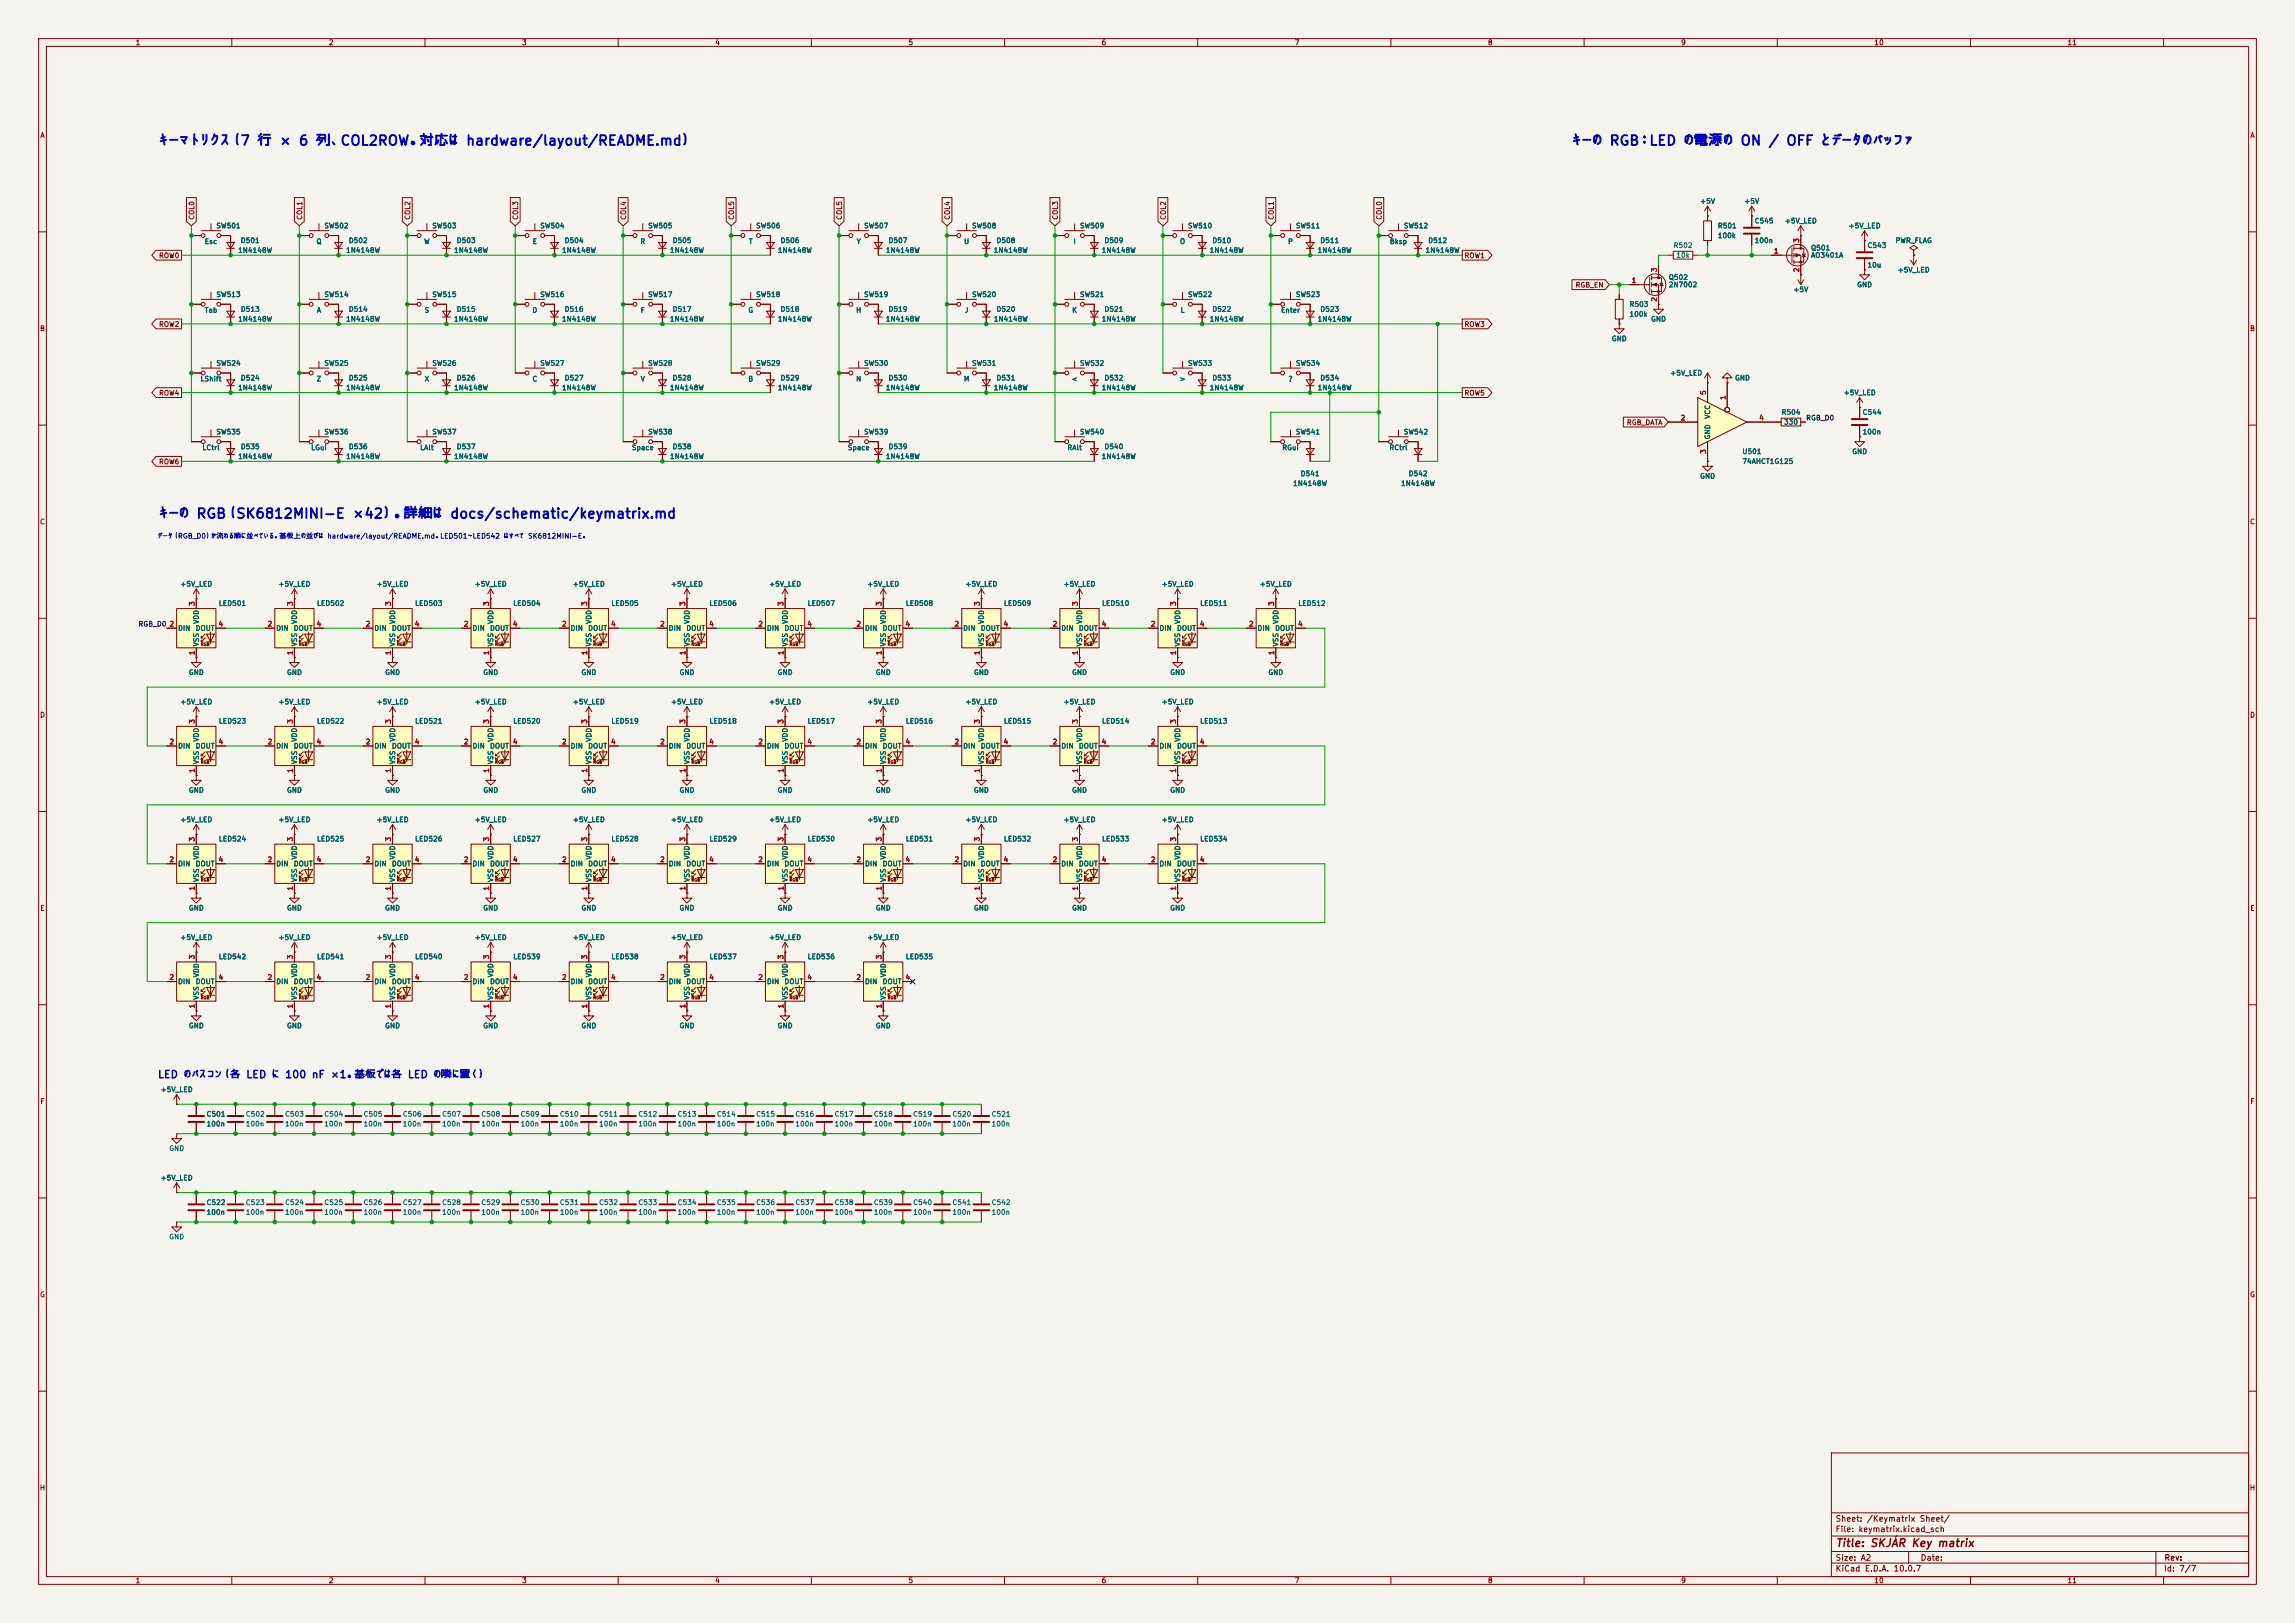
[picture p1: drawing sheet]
<svg xmlns="http://www.w3.org/2000/svg" width="594mm" height="420mm" viewBox="0 0 594 420" stroke-linecap="round" stroke-linejoin="round" font-family="sans-serif">
<defs><g id="words">
<g font-size="2.5" fill="#0000c2">
<text x="40.7" y="38.3">キーマトリクス（7 行 × 6 列、COL2ROW。対応は hardware/layout/README.md）</text>
<text x="406.5" y="38.3">キーの RGB：LED の電源の ON / OFF とデータのバッファ</text>
<text x="40.7" y="134.8">キーの RGB（SK6812MINI-E ×42）。詳細は docs/schematic/keymatrix.md</text>
</g>
<text font-size="2" fill="#840000" x="475" y="400.8">Title: SKJÁR Key matrix</text>
<text font-size="1.9" fill="#0000c2" x="40.7" y="279.5">LED のパスコン（各 LED に 100 nF ×1。基板では各 LED の隣に置く）</text>
<g font-size="1.5" fill="#840000">
<text x="475" y="394.1">Sheet: /Keymatrix Sheet/</text>
<text x="475" y="396.8">File: keymatrix.kicad_sch</text>
<text x="475" y="407">KiCad E.D.A. 10.0.7</text>
<text x="475" y="404.2">Size: A2</text>
<text x="497" y="404.2">Date:</text>
<text x="560" y="407">Id: 7/7</text>
<text x="560.1" y="404.2">Rev:</text>
</g>
<g font-size="1.3" fill="#840000">
<text x="35" y="12">1</text>
<text x="85" y="12">2</text>
<text x="135" y="12">3</text>
<text x="185" y="12">4</text>
<text x="235" y="12">5</text>
<text x="285" y="12">6</text>
<text x="335" y="12">7</text>
<text x="385" y="12">8</text>
<text x="435" y="12">9</text>
<text x="485" y="12">10</text>
<text x="535" y="12">11</text>
<text x="10.3" y="36">A</text>
<text x="582.3" y="36">A</text>
<text x="50.6" y="57" transform="rotate(-90 50.6 57)">COL0</text>
<text x="78.5" y="57" transform="rotate(-90 78.5 57)">COL1</text>
<text x="106.5" y="57" transform="rotate(-90 106.5 57)">COL2</text>
<text x="134.4" y="57" transform="rotate(-90 134.4 57)">COL3</text>
<text x="162.3" y="57" transform="rotate(-90 162.3 57)">COL4</text>
<text x="190.3" y="57" transform="rotate(-90 190.3 57)">COL5</text>
<text x="218.2" y="57" transform="rotate(-90 218.2 57)">COL5</text>
<text x="246.2" y="57" transform="rotate(-90 246.2 57)">COL4</text>
<text x="274.1" y="57" transform="rotate(-90 274.1 57)">COL3</text>
<text x="302" y="57" transform="rotate(-90 302 57)">COL2</text>
<text x="330" y="57" transform="rotate(-90 330 57)">COL1</text>
<text x="357.9" y="57" transform="rotate(-90 357.9 57)">COL0</text>
<text x="41" y="67.1">ROW0</text>
<text x="378.9" y="67.1">ROW1</text>
<text x="407.6" y="74.7">RGB_EN</text>
<text x="10.2" y="86">B</text>
<text x="41" y="84.9">ROW2</text>
<text x="378.9" y="84.9">ROW3</text>
<text x="582.2" y="86">B</text>
<text x="41" y="102.7">ROW4</text>
<text x="378.9" y="102.7">ROW5</text>
<text x="421" y="110.3">RGB_DATA</text>
<text x="41" y="120.4">ROW6</text>
<text x="10.2" y="136">C</text>
<text x="582.2" y="136">C</text>
<text x="10.2" y="186">D</text>
<text x="582.2" y="186">D</text>
<text x="10.3" y="236">E</text>
<text x="582.3" y="236">E</text>
<text x="10.3" y="286">F</text>
<text x="582.3" y="286">F</text>
<text x="10.2" y="336">G</text>
<text x="582.2" y="336">G</text>
<text x="10.2" y="386">H</text>
<text x="582.2" y="386">H</text>
<text x="35" y="410">1</text>
<text x="85" y="410">2</text>
<text x="135" y="410">3</text>
<text x="185" y="410">4</text>
<text x="235" y="410">5</text>
<text x="285" y="410">6</text>
<text x="335" y="410">7</text>
<text x="385" y="410">8</text>
<text x="435" y="410">9</text>
<text x="485" y="410">10</text>
<text x="535" y="410">11</text>
</g>
<g font-size="1.3" fill="#006464">
<text x="439.9" y="53">+5V</text>
<text x="451.3" y="53">+5V</text>
<text x="55.9" y="59.4">SW501</text>
<text x="83.8" y="59.4">SW502</text>
<text x="111.7" y="59.4">SW503</text>
<text x="139.7" y="59.4">SW504</text>
<text x="167.6" y="59.4">SW505</text>
<text x="195.6" y="59.4">SW506</text>
<text x="223.5" y="59.4">SW507</text>
<text x="251.4" y="59.4">SW508</text>
<text x="279.4" y="59.4">SW509</text>
<text x="307.3" y="59.4">SW510</text>
<text x="335.3" y="59.4">SW511</text>
<text x="363.2" y="59.4">SW512</text>
<text x="444.5" y="59.4">R501</text>
<text x="454" y="58.1">C545</text>
<text x="461.8" y="58.1">+5V_LED</text>
<text x="478.3" y="59.4">+5V_LED</text>
<text x="52.9" y="63.4">Esc</text>
<text x="61.5" y="65.7">1N4148W</text>
<text x="62.2" y="63.2">D501</text>
<text x="81.8" y="63.4">Q</text>
<text x="89.4" y="65.7">1N4148W</text>
<text x="90.1" y="63.2">D502</text>
<text x="109.6" y="63.4">W</text>
<text x="117.4" y="65.7">1N4148W</text>
<text x="118.1" y="63.2">D503</text>
<text x="137.7" y="63.4">E</text>
<text x="145.3" y="65.7">1N4148W</text>
<text x="146" y="63.2">D504</text>
<text x="165.6" y="63.4">R</text>
<text x="173.3" y="65.7">1N4148W</text>
<text x="174" y="63.2">D505</text>
<text x="193.7" y="63.4">T</text>
<text x="201.2" y="65.7">1N4148W</text>
<text x="201.9" y="63.2">D506</text>
<text x="221.6" y="63.4">Y</text>
<text x="229.1" y="65.7">1N4148W</text>
<text x="229.8" y="63.2">D507</text>
<text x="249.4" y="63.4">U</text>
<text x="257.1" y="65.7">1N4148W</text>
<text x="257.8" y="63.2">D508</text>
<text x="277.7" y="63.4">I</text>
<text x="285" y="65.7">1N4148W</text>
<text x="285.7" y="63.2">D509</text>
<text x="305.3" y="63.4">O</text>
<text x="313" y="65.7">1N4148W</text>
<text x="313.7" y="63.2">D510</text>
<text x="333.2" y="63.4">P</text>
<text x="340.9" y="65.7">1N4148W</text>
<text x="341.6" y="63.2">D511</text>
<text x="359.6" y="63.4">Bksp</text>
<text x="368.8" y="65.7">1N4148W</text>
<text x="369.5" y="63.2">D512</text>
<text x="433" y="64.5">R502</text>
<text x="444.5" y="61.9">100k</text>
<text x="454" y="63.2">100n</text>
<text x="468.6" y="65.1">Q501</text>
<text x="483.2" y="64.5">C543</text>
<text x="490.5" y="63.2">PWR_FLAG</text>
<text x="433.8" y="67">10k</text>
<text x="468.6" y="67">AO3401A</text>
<text x="483.2" y="69.5">10u</text>
<text x="491" y="70.8">+5V_LED</text>
<text x="55.9" y="77.2">SW513</text>
<text x="83.8" y="77.2">SW514</text>
<text x="111.7" y="77.2">SW515</text>
<text x="139.7" y="77.2">SW516</text>
<text x="167.6" y="77.2">SW517</text>
<text x="195.6" y="77.2">SW518</text>
<text x="223.5" y="77.2">SW519</text>
<text x="251.4" y="77.2">SW520</text>
<text x="279.4" y="77.2">SW521</text>
<text x="307.3" y="77.2">SW522</text>
<text x="335.3" y="77.2">SW523</text>
<text x="431.8" y="72.7">Q502</text>
<text x="431.8" y="74.6">2N7002</text>
<text x="464" y="75.9">+5V</text>
<text x="480.5" y="74.6">GND</text>
<text x="52.9" y="81.2">Tab</text>
<text x="61.5" y="83.5">1N4148W</text>
<text x="62.2" y="81">D513</text>
<text x="81.9" y="81.2">A</text>
<text x="89.4" y="83.5">1N4148W</text>
<text x="90.1" y="81">D514</text>
<text x="109.8" y="81.2">S</text>
<text x="117.4" y="83.5">1N4148W</text>
<text x="118.1" y="81">D515</text>
<text x="137.7" y="81.2">D</text>
<text x="145.3" y="83.5">1N4148W</text>
<text x="146" y="81">D516</text>
<text x="165.7" y="81.2">F</text>
<text x="173.3" y="83.5">1N4148W</text>
<text x="174" y="81">D517</text>
<text x="193.5" y="81.2">G</text>
<text x="201.2" y="83.5">1N4148W</text>
<text x="201.9" y="81">D518</text>
<text x="221.5" y="81.2">H</text>
<text x="229.1" y="83.5">1N4148W</text>
<text x="229.8" y="81">D519</text>
<text x="249.6" y="81.2">J</text>
<text x="257.1" y="83.5">1N4148W</text>
<text x="257.8" y="81">D520</text>
<text x="277.4" y="81.2">K</text>
<text x="285" y="83.5">1N4148W</text>
<text x="285.7" y="81">D521</text>
<text x="305.4" y="81.2">L</text>
<text x="313" y="83.5">1N4148W</text>
<text x="313.7" y="81">D522</text>
<text x="331.4" y="81.2">Enter</text>
<text x="340.9" y="83.5">1N4148W</text>
<text x="341.6" y="81">D523</text>
<text x="421.6" y="79.7">R503</text>
<text x="421.6" y="82.2">100k</text>
<text x="427.2" y="83.5">GND</text>
<text x="417" y="88.6">GND</text>
<text x="55.9" y="94.9">SW524</text>
<text x="83.8" y="94.9">SW525</text>
<text x="111.7" y="94.9">SW526</text>
<text x="139.7" y="94.9">SW527</text>
<text x="167.6" y="94.9">SW528</text>
<text x="195.6" y="94.9">SW529</text>
<text x="223.5" y="94.9">SW530</text>
<text x="251.4" y="94.9">SW531</text>
<text x="279.4" y="94.9">SW532</text>
<text x="307.3" y="94.9">SW533</text>
<text x="335.3" y="94.9">SW534</text>
<text x="51.8" y="99">LShift</text>
<text x="61.5" y="101.3">1N4148W</text>
<text x="62.2" y="98.8">D524</text>
<text x="81.8" y="99">Z</text>
<text x="89.4" y="101.3">1N4148W</text>
<text x="90.1" y="98.8">D525</text>
<text x="109.8" y="99">X</text>
<text x="117.4" y="101.3">1N4148W</text>
<text x="118.1" y="98.8">D526</text>
<text x="137.7" y="99">C</text>
<text x="145.3" y="101.3">1N4148W</text>
<text x="146" y="98.8">D527</text>
<text x="165.7" y="99">V</text>
<text x="173.3" y="101.3">1N4148W</text>
<text x="174" y="98.8">D528</text>
<text x="193.5" y="99">B</text>
<text x="201.2" y="101.3">1N4148W</text>
<text x="201.9" y="98.8">D529</text>
<text x="221.5" y="99">N</text>
<text x="229.1" y="101.3">1N4148W</text>
<text x="229.8" y="98.8">D530</text>
<text x="249.3" y="99">M</text>
<text x="257.1" y="101.3">1N4148W</text>
<text x="257.8" y="98.8">D531</text>
<text x="277.2" y="99">&lt;</text>
<text x="285" y="101.3">1N4148W</text>
<text x="285.7" y="98.8">D532</text>
<text x="305.2" y="99">&gt;</text>
<text x="313" y="101.3">1N4148W</text>
<text x="313.7" y="98.8">D533</text>
<text x="333.3" y="99">?</text>
<text x="340.9" y="101.3">1N4148W</text>
<text x="341.6" y="98.8">D534</text>
<text x="432.2" y="97.5">+5V_LED</text>
<text x="448.9" y="98.8">GND</text>
<text x="461" y="107.6">R504</text>
<text x="477.1" y="102.6">+5V_LED</text>
<text x="481.9" y="107.6">C544</text>
<text x="55.9" y="112.7">SW535</text>
<text x="83.8" y="112.7">SW536</text>
<text x="111.7" y="112.7">SW537</text>
<text x="167.6" y="112.7">SW538</text>
<text x="223.5" y="112.7">SW539</text>
<text x="279.4" y="112.7">SW540</text>
<text x="335.3" y="112.7">SW541</text>
<text x="363.2" y="112.7">SW542</text>
<text x="442.9" y="113.8" transform="rotate(-90 442.9 113.8)">GND</text>
<text x="442.9" y="108.5" transform="rotate(-90 442.9 108.5)">VCC</text>
<text x="461.6" y="110.2">330</text>
<text x="481.9" y="112.7">100n</text>
<text x="52.2" y="116.8">LCtrl</text>
<text x="61.5" y="119.1">1N4148W</text>
<text x="62.2" y="116.5">D535</text>
<text x="80.4" y="116.8">LGui</text>
<text x="89.4" y="119.1">1N4148W</text>
<text x="90.1" y="116.5">D536</text>
<text x="108.6" y="116.8">LAlt</text>
<text x="117.4" y="119.1">1N4148W</text>
<text x="118.1" y="116.5">D537</text>
<text x="163.4" y="116.8">Space</text>
<text x="173.3" y="119.1">1N4148W</text>
<text x="174" y="116.5">D538</text>
<text x="219.3" y="116.8">Space</text>
<text x="229.1" y="119.1">1N4148W</text>
<text x="229.8" y="116.5">D539</text>
<text x="276.1" y="116.8">RAlt</text>
<text x="285" y="119.1">1N4148W</text>
<text x="285.7" y="116.5">D540</text>
<text x="331.7" y="116.8">RGui</text>
<text x="359.5" y="116.8">RCtrl</text>
<text x="450.8" y="117.8">U501</text>
<text x="479.3" y="117.8">GND</text>
<text x="336.5" y="123.5">D541</text>
<text x="364.5" y="123.5">D542</text>
<text x="439.9" y="124.2">GND</text>
<text x="450.8" y="120.3">74AHCT1G125</text>
<text x="334.5" y="126.1">1N4148W</text>
<text x="362.5" y="126.1">1N4148W</text>
<text x="46.5" y="152.1">+5V_LED</text>
<text x="71.9" y="152.1">+5V_LED</text>
<text x="97.3" y="152.1">+5V_LED</text>
<text x="122.7" y="152.1">+5V_LED</text>
<text x="148.1" y="152.1">+5V_LED</text>
<text x="173.5" y="152.1">+5V_LED</text>
<text x="198.9" y="152.1">+5V_LED</text>
<text x="224.3" y="152.1">+5V_LED</text>
<text x="249.7" y="152.1">+5V_LED</text>
<text x="275.1" y="152.1">+5V_LED</text>
<text x="300.5" y="152.1">+5V_LED</text>
<text x="325.9" y="152.1">+5V_LED</text>
<text x="51.8" y="161.6" transform="rotate(-90 51.8 161.6)">VDD</text>
<text x="56.5" y="157.1">LED501</text>
<text x="77.2" y="161.6" transform="rotate(-90 77.2 161.6)">VDD</text>
<text x="81.9" y="157.1">LED502</text>
<text x="102.6" y="161.6" transform="rotate(-90 102.6 161.6)">VDD</text>
<text x="107.3" y="157.1">LED503</text>
<text x="128" y="161.6" transform="rotate(-90 128 161.6)">VDD</text>
<text x="132.7" y="157.1">LED504</text>
<text x="153.4" y="161.6" transform="rotate(-90 153.4 161.6)">VDD</text>
<text x="158.1" y="157.1">LED505</text>
<text x="178.8" y="161.6" transform="rotate(-90 178.8 161.6)">VDD</text>
<text x="183.5" y="157.1">LED506</text>
<text x="204.2" y="161.6" transform="rotate(-90 204.2 161.6)">VDD</text>
<text x="208.9" y="157.1">LED507</text>
<text x="229.6" y="161.6" transform="rotate(-90 229.6 161.6)">VDD</text>
<text x="234.3" y="157.1">LED508</text>
<text x="255" y="161.6" transform="rotate(-90 255 161.6)">VDD</text>
<text x="259.7" y="157.1">LED509</text>
<text x="280.4" y="161.6" transform="rotate(-90 280.4 161.6)">VDD</text>
<text x="285.1" y="157.1">LED510</text>
<text x="305.8" y="161.6" transform="rotate(-90 305.8 161.6)">VDD</text>
<text x="310.5" y="157.1">LED511</text>
<text x="331.2" y="161.6" transform="rotate(-90 331.2 161.6)">VDD</text>
<text x="335.9" y="157.1">LED512</text>
<text x="45.9" y="163.5">DIN</text>
<text x="50.5" y="163.5">DOUT</text>
<text x="51.8" y="167.4" transform="rotate(-90 51.8 167.4)">VSS</text>
<text x="71.3" y="163.5">DIN</text>
<text x="75.9" y="163.5">DOUT</text>
<text x="77.2" y="167.4" transform="rotate(-90 77.2 167.4)">VSS</text>
<text x="96.7" y="163.5">DIN</text>
<text x="101.3" y="163.5">DOUT</text>
<text x="102.6" y="167.4" transform="rotate(-90 102.6 167.4)">VSS</text>
<text x="122.1" y="163.5">DIN</text>
<text x="126.7" y="163.5">DOUT</text>
<text x="128" y="167.4" transform="rotate(-90 128 167.4)">VSS</text>
<text x="147.5" y="163.5">DIN</text>
<text x="152.1" y="163.5">DOUT</text>
<text x="153.4" y="167.4" transform="rotate(-90 153.4 167.4)">VSS</text>
<text x="172.9" y="163.5">DIN</text>
<text x="177.5" y="163.5">DOUT</text>
<text x="178.8" y="167.4" transform="rotate(-90 178.8 167.4)">VSS</text>
<text x="198.3" y="163.5">DIN</text>
<text x="202.9" y="163.5">DOUT</text>
<text x="204.2" y="167.4" transform="rotate(-90 204.2 167.4)">VSS</text>
<text x="223.7" y="163.5">DIN</text>
<text x="228.3" y="163.5">DOUT</text>
<text x="229.6" y="167.4" transform="rotate(-90 229.6 167.4)">VSS</text>
<text x="249.1" y="163.5">DIN</text>
<text x="253.7" y="163.5">DOUT</text>
<text x="255" y="167.4" transform="rotate(-90 255 167.4)">VSS</text>
<text x="274.5" y="163.5">DIN</text>
<text x="279.1" y="163.5">DOUT</text>
<text x="280.4" y="167.4" transform="rotate(-90 280.4 167.4)">VSS</text>
<text x="299.9" y="163.5">DIN</text>
<text x="304.5" y="163.5">DOUT</text>
<text x="305.8" y="167.4" transform="rotate(-90 305.8 167.4)">VSS</text>
<text x="325.3" y="163.5">DIN</text>
<text x="329.9" y="163.5">DOUT</text>
<text x="331.2" y="167.4" transform="rotate(-90 331.2 167.4)">VSS</text>
<text x="48.7" y="175">GND</text>
<text x="74.1" y="175">GND</text>
<text x="99.5" y="175">GND</text>
<text x="124.9" y="175">GND</text>
<text x="150.3" y="175">GND</text>
<text x="175.7" y="175">GND</text>
<text x="201.1" y="175">GND</text>
<text x="226.5" y="175">GND</text>
<text x="251.9" y="175">GND</text>
<text x="277.3" y="175">GND</text>
<text x="302.7" y="175">GND</text>
<text x="328.1" y="175">GND</text>
<text x="46.5" y="182.6">+5V_LED</text>
<text x="71.9" y="182.6">+5V_LED</text>
<text x="97.3" y="182.6">+5V_LED</text>
<text x="122.7" y="182.6">+5V_LED</text>
<text x="148.1" y="182.6">+5V_LED</text>
<text x="173.5" y="182.6">+5V_LED</text>
<text x="198.9" y="182.6">+5V_LED</text>
<text x="224.3" y="182.6">+5V_LED</text>
<text x="249.7" y="182.6">+5V_LED</text>
<text x="275.1" y="182.6">+5V_LED</text>
<text x="300.5" y="182.6">+5V_LED</text>
<text x="56.5" y="187.6">LED523</text>
<text x="81.9" y="187.6">LED522</text>
<text x="107.3" y="187.6">LED521</text>
<text x="132.7" y="187.6">LED520</text>
<text x="158.1" y="187.6">LED519</text>
<text x="183.5" y="187.6">LED518</text>
<text x="208.9" y="187.6">LED517</text>
<text x="234.3" y="187.6">LED516</text>
<text x="259.7" y="187.6">LED515</text>
<text x="285.1" y="187.6">LED514</text>
<text x="310.5" y="187.6">LED513</text>
<text x="45.9" y="194">DIN</text>
<text x="50.5" y="194">DOUT</text>
<text x="51.8" y="197.9" transform="rotate(-90 51.8 197.9)">VSS</text>
<text x="51.8" y="192.1" transform="rotate(-90 51.8 192.1)">VDD</text>
<text x="71.3" y="194">DIN</text>
<text x="75.9" y="194">DOUT</text>
<text x="77.2" y="197.9" transform="rotate(-90 77.2 197.9)">VSS</text>
<text x="77.2" y="192.1" transform="rotate(-90 77.2 192.1)">VDD</text>
<text x="96.7" y="194">DIN</text>
<text x="101.3" y="194">DOUT</text>
<text x="102.6" y="197.9" transform="rotate(-90 102.6 197.9)">VSS</text>
<text x="102.6" y="192.1" transform="rotate(-90 102.6 192.1)">VDD</text>
<text x="122.1" y="194">DIN</text>
<text x="126.7" y="194">DOUT</text>
<text x="128" y="197.9" transform="rotate(-90 128 197.9)">VSS</text>
<text x="128" y="192.1" transform="rotate(-90 128 192.1)">VDD</text>
<text x="147.5" y="194">DIN</text>
<text x="152.1" y="194">DOUT</text>
<text x="153.4" y="197.9" transform="rotate(-90 153.4 197.9)">VSS</text>
<text x="153.4" y="192.1" transform="rotate(-90 153.4 192.1)">VDD</text>
<text x="172.9" y="194">DIN</text>
<text x="177.5" y="194">DOUT</text>
<text x="178.8" y="197.9" transform="rotate(-90 178.8 197.9)">VSS</text>
<text x="178.8" y="192.1" transform="rotate(-90 178.8 192.1)">VDD</text>
<text x="198.3" y="194">DIN</text>
<text x="202.9" y="194">DOUT</text>
<text x="204.2" y="197.9" transform="rotate(-90 204.2 197.9)">VSS</text>
<text x="204.2" y="192.1" transform="rotate(-90 204.2 192.1)">VDD</text>
<text x="223.7" y="194">DIN</text>
<text x="228.3" y="194">DOUT</text>
<text x="229.6" y="197.9" transform="rotate(-90 229.6 197.9)">VSS</text>
<text x="229.6" y="192.1" transform="rotate(-90 229.6 192.1)">VDD</text>
<text x="249.1" y="194">DIN</text>
<text x="253.7" y="194">DOUT</text>
<text x="255" y="197.9" transform="rotate(-90 255 197.9)">VSS</text>
<text x="255" y="192.1" transform="rotate(-90 255 192.1)">VDD</text>
<text x="274.5" y="194">DIN</text>
<text x="279.1" y="194">DOUT</text>
<text x="280.4" y="197.9" transform="rotate(-90 280.4 197.9)">VSS</text>
<text x="280.4" y="192.1" transform="rotate(-90 280.4 192.1)">VDD</text>
<text x="299.9" y="194">DIN</text>
<text x="304.5" y="194">DOUT</text>
<text x="305.8" y="197.9" transform="rotate(-90 305.8 197.9)">VSS</text>
<text x="305.8" y="192.1" transform="rotate(-90 305.8 192.1)">VDD</text>
<text x="48.7" y="205.4">GND</text>
<text x="74.1" y="205.4">GND</text>
<text x="99.5" y="205.4">GND</text>
<text x="124.9" y="205.4">GND</text>
<text x="150.3" y="205.4">GND</text>
<text x="175.7" y="205.4">GND</text>
<text x="201.1" y="205.4">GND</text>
<text x="226.5" y="205.4">GND</text>
<text x="251.9" y="205.4">GND</text>
<text x="277.3" y="205.4">GND</text>
<text x="302.7" y="205.4">GND</text>
<text x="46.5" y="213.1">+5V_LED</text>
<text x="71.9" y="213.1">+5V_LED</text>
<text x="97.3" y="213.1">+5V_LED</text>
<text x="122.7" y="213.1">+5V_LED</text>
<text x="148.1" y="213.1">+5V_LED</text>
<text x="173.5" y="213.1">+5V_LED</text>
<text x="198.9" y="213.1">+5V_LED</text>
<text x="224.3" y="213.1">+5V_LED</text>
<text x="249.7" y="213.1">+5V_LED</text>
<text x="275.1" y="213.1">+5V_LED</text>
<text x="300.5" y="213.1">+5V_LED</text>
<text x="56.5" y="218">LED524</text>
<text x="81.9" y="218">LED525</text>
<text x="107.3" y="218">LED526</text>
<text x="132.7" y="218">LED527</text>
<text x="158.1" y="218">LED528</text>
<text x="183.5" y="218">LED529</text>
<text x="208.9" y="218">LED530</text>
<text x="234.3" y="218">LED531</text>
<text x="259.7" y="218">LED532</text>
<text x="285.1" y="218">LED533</text>
<text x="310.5" y="218">LED534</text>
<text x="45.9" y="224.5">DIN</text>
<text x="50.5" y="224.5">DOUT</text>
<text x="51.8" y="222.5" transform="rotate(-90 51.8 222.5)">VDD</text>
<text x="71.3" y="224.5">DIN</text>
<text x="75.9" y="224.5">DOUT</text>
<text x="77.2" y="222.5" transform="rotate(-90 77.2 222.5)">VDD</text>
<text x="96.7" y="224.5">DIN</text>
<text x="101.3" y="224.5">DOUT</text>
<text x="102.6" y="222.5" transform="rotate(-90 102.6 222.5)">VDD</text>
<text x="122.1" y="224.5">DIN</text>
<text x="126.7" y="224.5">DOUT</text>
<text x="128" y="222.5" transform="rotate(-90 128 222.5)">VDD</text>
<text x="147.5" y="224.5">DIN</text>
<text x="152.1" y="224.5">DOUT</text>
<text x="153.4" y="222.5" transform="rotate(-90 153.4 222.5)">VDD</text>
<text x="172.9" y="224.5">DIN</text>
<text x="177.5" y="224.5">DOUT</text>
<text x="178.8" y="222.5" transform="rotate(-90 178.8 222.5)">VDD</text>
<text x="198.3" y="224.5">DIN</text>
<text x="202.9" y="224.5">DOUT</text>
<text x="204.2" y="222.5" transform="rotate(-90 204.2 222.5)">VDD</text>
<text x="223.7" y="224.5">DIN</text>
<text x="228.3" y="224.5">DOUT</text>
<text x="229.6" y="222.5" transform="rotate(-90 229.6 222.5)">VDD</text>
<text x="249.1" y="224.5">DIN</text>
<text x="253.7" y="224.5">DOUT</text>
<text x="255" y="222.5" transform="rotate(-90 255 222.5)">VDD</text>
<text x="274.5" y="224.5">DIN</text>
<text x="279.1" y="224.5">DOUT</text>
<text x="280.4" y="222.5" transform="rotate(-90 280.4 222.5)">VDD</text>
<text x="299.9" y="224.5">DIN</text>
<text x="304.5" y="224.5">DOUT</text>
<text x="305.8" y="222.5" transform="rotate(-90 305.8 222.5)">VDD</text>
<text x="51.8" y="228.4" transform="rotate(-90 51.8 228.4)">VSS</text>
<text x="77.2" y="228.4" transform="rotate(-90 77.2 228.4)">VSS</text>
<text x="102.6" y="228.4" transform="rotate(-90 102.6 228.4)">VSS</text>
<text x="128" y="228.4" transform="rotate(-90 128 228.4)">VSS</text>
<text x="153.4" y="228.4" transform="rotate(-90 153.4 228.4)">VSS</text>
<text x="178.8" y="228.4" transform="rotate(-90 178.8 228.4)">VSS</text>
<text x="204.2" y="228.4" transform="rotate(-90 204.2 228.4)">VSS</text>
<text x="229.6" y="228.4" transform="rotate(-90 229.6 228.4)">VSS</text>
<text x="255" y="228.4" transform="rotate(-90 255 228.4)">VSS</text>
<text x="280.4" y="228.4" transform="rotate(-90 280.4 228.4)">VSS</text>
<text x="305.8" y="228.4" transform="rotate(-90 305.8 228.4)">VSS</text>
<text x="48.7" y="235.9">GND</text>
<text x="74.1" y="235.9">GND</text>
<text x="99.5" y="235.9">GND</text>
<text x="124.9" y="235.9">GND</text>
<text x="150.3" y="235.9">GND</text>
<text x="175.7" y="235.9">GND</text>
<text x="201.1" y="235.9">GND</text>
<text x="226.5" y="235.9">GND</text>
<text x="251.9" y="235.9">GND</text>
<text x="277.3" y="235.9">GND</text>
<text x="302.7" y="235.9">GND</text>
<text x="46.5" y="243.5">+5V_LED</text>
<text x="71.9" y="243.5">+5V_LED</text>
<text x="97.3" y="243.5">+5V_LED</text>
<text x="122.7" y="243.5">+5V_LED</text>
<text x="148.1" y="243.5">+5V_LED</text>
<text x="173.5" y="243.5">+5V_LED</text>
<text x="198.9" y="243.5">+5V_LED</text>
<text x="224.3" y="243.5">+5V_LED</text>
<text x="56.5" y="248.5">LED542</text>
<text x="81.9" y="248.5">LED541</text>
<text x="107.3" y="248.5">LED540</text>
<text x="132.7" y="248.5">LED539</text>
<text x="158.1" y="248.5">LED538</text>
<text x="183.5" y="248.5">LED537</text>
<text x="208.9" y="248.5">LED536</text>
<text x="234.3" y="248.5">LED535</text>
<text x="45.9" y="255">DIN</text>
<text x="50.5" y="255">DOUT</text>
<text x="51.8" y="253" transform="rotate(-90 51.8 253)">VDD</text>
<text x="71.3" y="255">DIN</text>
<text x="75.9" y="255">DOUT</text>
<text x="77.2" y="253" transform="rotate(-90 77.2 253)">VDD</text>
<text x="96.7" y="255">DIN</text>
<text x="101.3" y="255">DOUT</text>
<text x="102.6" y="253" transform="rotate(-90 102.6 253)">VDD</text>
<text x="122.1" y="255">DIN</text>
<text x="126.7" y="255">DOUT</text>
<text x="128" y="253" transform="rotate(-90 128 253)">VDD</text>
<text x="147.5" y="255">DIN</text>
<text x="152.1" y="255">DOUT</text>
<text x="153.4" y="253" transform="rotate(-90 153.4 253)">VDD</text>
<text x="172.9" y="255">DIN</text>
<text x="177.5" y="255">DOUT</text>
<text x="178.8" y="253" transform="rotate(-90 178.8 253)">VDD</text>
<text x="198.3" y="255">DIN</text>
<text x="202.9" y="255">DOUT</text>
<text x="204.2" y="253" transform="rotate(-90 204.2 253)">VDD</text>
<text x="223.7" y="255">DIN</text>
<text x="228.3" y="255">DOUT</text>
<text x="229.6" y="253" transform="rotate(-90 229.6 253)">VDD</text>
<text x="51.8" y="258.9" transform="rotate(-90 51.8 258.9)">VSS</text>
<text x="77.2" y="258.9" transform="rotate(-90 77.2 258.9)">VSS</text>
<text x="102.6" y="258.9" transform="rotate(-90 102.6 258.9)">VSS</text>
<text x="128" y="258.9" transform="rotate(-90 128 258.9)">VSS</text>
<text x="153.4" y="258.9" transform="rotate(-90 153.4 258.9)">VSS</text>
<text x="178.8" y="258.9" transform="rotate(-90 178.8 258.9)">VSS</text>
<text x="204.2" y="258.9" transform="rotate(-90 204.2 258.9)">VSS</text>
<text x="229.6" y="258.9" transform="rotate(-90 229.6 258.9)">VSS</text>
<text x="48.7" y="266.4">GND</text>
<text x="74.1" y="266.4">GND</text>
<text x="99.5" y="266.4">GND</text>
<text x="124.9" y="266.4">GND</text>
<text x="150.3" y="266.4">GND</text>
<text x="175.7" y="266.4">GND</text>
<text x="201.1" y="266.4">GND</text>
<text x="226.5" y="266.4">GND</text>
<text x="41.5" y="282.9">+5V_LED</text>
<text x="53.3" y="289.3">C501</text>
<text x="53.3" y="291.8">100n</text>
<text x="63.5" y="289.3">C502</text>
<text x="63.5" y="291.8">100n</text>
<text x="73.6" y="289.3">C503</text>
<text x="73.6" y="291.8">100n</text>
<text x="83.8" y="289.3">C504</text>
<text x="83.8" y="291.8">100n</text>
<text x="94" y="289.3">C505</text>
<text x="94" y="291.8">100n</text>
<text x="104.1" y="289.3">C506</text>
<text x="104.1" y="291.8">100n</text>
<text x="114.3" y="289.3">C507</text>
<text x="114.3" y="291.8">100n</text>
<text x="124.4" y="289.3">C508</text>
<text x="124.4" y="291.8">100n</text>
<text x="134.6" y="289.3">C509</text>
<text x="134.6" y="291.8">100n</text>
<text x="144.8" y="289.3">C510</text>
<text x="144.8" y="291.8">100n</text>
<text x="154.9" y="289.3">C511</text>
<text x="154.9" y="291.8">100n</text>
<text x="165.1" y="289.3">C512</text>
<text x="165.1" y="291.8">100n</text>
<text x="175.2" y="289.3">C513</text>
<text x="175.2" y="291.8">100n</text>
<text x="185.4" y="289.3">C514</text>
<text x="185.4" y="291.8">100n</text>
<text x="195.6" y="289.3">C515</text>
<text x="195.6" y="291.8">100n</text>
<text x="205.7" y="289.3">C516</text>
<text x="205.7" y="291.8">100n</text>
<text x="215.9" y="289.3">C517</text>
<text x="215.9" y="291.8">100n</text>
<text x="226" y="289.3">C518</text>
<text x="226" y="291.8">100n</text>
<text x="236.2" y="289.3">C519</text>
<text x="236.2" y="291.8">100n</text>
<text x="246.4" y="289.3">C520</text>
<text x="246.4" y="291.8">100n</text>
<text x="256.5" y="289.3">C521</text>
<text x="256.5" y="291.8">100n</text>
<text x="43.7" y="298.1">GND</text>
<text x="41.5" y="305.8">+5V_LED</text>
<text x="53.3" y="312.1">C522</text>
<text x="53.3" y="314.7">100n</text>
<text x="63.5" y="312.1">C523</text>
<text x="63.5" y="314.7">100n</text>
<text x="73.6" y="312.1">C524</text>
<text x="73.6" y="314.7">100n</text>
<text x="83.8" y="312.1">C525</text>
<text x="83.8" y="314.7">100n</text>
<text x="94" y="312.1">C526</text>
<text x="94" y="314.7">100n</text>
<text x="104.1" y="312.1">C527</text>
<text x="104.1" y="314.7">100n</text>
<text x="114.3" y="312.1">C528</text>
<text x="114.3" y="314.7">100n</text>
<text x="124.4" y="312.1">C529</text>
<text x="124.4" y="314.7">100n</text>
<text x="134.6" y="312.1">C530</text>
<text x="134.6" y="314.7">100n</text>
<text x="144.8" y="312.1">C531</text>
<text x="144.8" y="314.7">100n</text>
<text x="154.9" y="312.1">C532</text>
<text x="154.9" y="314.7">100n</text>
<text x="165.1" y="312.1">C533</text>
<text x="165.1" y="314.7">100n</text>
<text x="175.2" y="312.1">C534</text>
<text x="175.2" y="314.7">100n</text>
<text x="185.4" y="312.1">C535</text>
<text x="185.4" y="314.7">100n</text>
<text x="195.6" y="312.1">C536</text>
<text x="195.6" y="314.7">100n</text>
<text x="205.7" y="312.1">C537</text>
<text x="205.7" y="314.7">100n</text>
<text x="215.9" y="312.1">C538</text>
<text x="215.9" y="314.7">100n</text>
<text x="226" y="312.1">C539</text>
<text x="226" y="314.7">100n</text>
<text x="236.2" y="312.1">C540</text>
<text x="236.2" y="314.7">100n</text>
<text x="246.4" y="312.1">C541</text>
<text x="246.4" y="314.7">100n</text>
<text x="256.5" y="312.1">C542</text>
<text x="256.5" y="314.7">100n</text>
<text x="43.7" y="321">GND</text>
</g>
<g font-size="1.3" fill="#a90000">
<text x="459" y="65.9">1</text>
<text x="466" y="63" transform="rotate(-90 466 63)">3</text>
<text x="429.1" y="70.6" transform="rotate(-90 429.1 70.6)">3</text>
<text x="466" y="70.6" transform="rotate(-90 466 70.6)">2</text>
<text x="422.2" y="73.5">1</text>
<text x="429.1" y="78.2" transform="rotate(-90 429.1 78.2)">2</text>
<text x="441.8" y="102.3" transform="rotate(-90 441.8 102.3)">5</text>
<text x="446.9" y="103.6" transform="rotate(-90 446.9 103.6)">1</text>
<text x="434.9" y="109.1">2</text>
<text x="455.2" y="109.1">4</text>
<text x="441.8" y="117.6" transform="rotate(-90 441.8 117.6)">3</text>
<text x="50.7" y="156.9" transform="rotate(-90 50.7 156.9)">3</text>
<text x="76.1" y="156.9" transform="rotate(-90 76.1 156.9)">3</text>
<text x="101.5" y="156.9" transform="rotate(-90 101.5 156.9)">3</text>
<text x="126.9" y="156.9" transform="rotate(-90 126.9 156.9)">3</text>
<text x="152.3" y="156.9" transform="rotate(-90 152.3 156.9)">3</text>
<text x="177.7" y="156.9" transform="rotate(-90 177.7 156.9)">3</text>
<text x="203.1" y="156.9" transform="rotate(-90 203.1 156.9)">3</text>
<text x="228.5" y="156.9" transform="rotate(-90 228.5 156.9)">3</text>
<text x="253.9" y="156.9" transform="rotate(-90 253.9 156.9)">3</text>
<text x="279.3" y="156.9" transform="rotate(-90 279.3 156.9)">3</text>
<text x="304.7" y="156.9" transform="rotate(-90 304.7 156.9)">3</text>
<text x="330.1" y="156.9" transform="rotate(-90 330.1 156.9)">3</text>
<text x="43.7" y="162.4">2</text>
<text x="56.4" y="162.4">4</text>
<text x="69.1" y="162.4">2</text>
<text x="81.8" y="162.4">4</text>
<text x="94.5" y="162.4">2</text>
<text x="107.2" y="162.4">4</text>
<text x="119.9" y="162.4">2</text>
<text x="132.6" y="162.4">4</text>
<text x="145.3" y="162.4">2</text>
<text x="158" y="162.4">4</text>
<text x="170.7" y="162.4">2</text>
<text x="183.4" y="162.4">4</text>
<text x="196.1" y="162.4">2</text>
<text x="208.8" y="162.4">4</text>
<text x="221.5" y="162.4">2</text>
<text x="234.2" y="162.4">4</text>
<text x="246.9" y="162.4">2</text>
<text x="259.6" y="162.4">4</text>
<text x="272.3" y="162.4">2</text>
<text x="285" y="162.4">4</text>
<text x="297.7" y="162.4">2</text>
<text x="310.4" y="162.4">4</text>
<text x="323.1" y="162.4">2</text>
<text x="335.8" y="162.4">4</text>
<text x="50.7" y="169.6" transform="rotate(-90 50.7 169.6)">1</text>
<text x="76.1" y="169.6" transform="rotate(-90 76.1 169.6)">1</text>
<text x="101.5" y="169.6" transform="rotate(-90 101.5 169.6)">1</text>
<text x="126.9" y="169.6" transform="rotate(-90 126.9 169.6)">1</text>
<text x="152.3" y="169.6" transform="rotate(-90 152.3 169.6)">1</text>
<text x="177.7" y="169.6" transform="rotate(-90 177.7 169.6)">1</text>
<text x="203.1" y="169.6" transform="rotate(-90 203.1 169.6)">1</text>
<text x="228.5" y="169.6" transform="rotate(-90 228.5 169.6)">1</text>
<text x="253.9" y="169.6" transform="rotate(-90 253.9 169.6)">1</text>
<text x="279.3" y="169.6" transform="rotate(-90 279.3 169.6)">1</text>
<text x="304.7" y="169.6" transform="rotate(-90 304.7 169.6)">1</text>
<text x="330.1" y="169.6" transform="rotate(-90 330.1 169.6)">1</text>
<text x="50.7" y="187.4" transform="rotate(-90 50.7 187.4)">3</text>
<text x="76.1" y="187.4" transform="rotate(-90 76.1 187.4)">3</text>
<text x="101.5" y="187.4" transform="rotate(-90 101.5 187.4)">3</text>
<text x="126.9" y="187.4" transform="rotate(-90 126.9 187.4)">3</text>
<text x="152.3" y="187.4" transform="rotate(-90 152.3 187.4)">3</text>
<text x="177.7" y="187.4" transform="rotate(-90 177.7 187.4)">3</text>
<text x="203.1" y="187.4" transform="rotate(-90 203.1 187.4)">3</text>
<text x="228.5" y="187.4" transform="rotate(-90 228.5 187.4)">3</text>
<text x="253.9" y="187.4" transform="rotate(-90 253.9 187.4)">3</text>
<text x="279.3" y="187.4" transform="rotate(-90 279.3 187.4)">3</text>
<text x="304.7" y="187.4" transform="rotate(-90 304.7 187.4)">3</text>
<text x="43.7" y="192.9">2</text>
<text x="56.4" y="192.9">4</text>
<text x="69.1" y="192.9">2</text>
<text x="81.8" y="192.9">4</text>
<text x="94.5" y="192.9">2</text>
<text x="107.2" y="192.9">4</text>
<text x="119.9" y="192.9">2</text>
<text x="132.6" y="192.9">4</text>
<text x="145.3" y="192.9">2</text>
<text x="158" y="192.9">4</text>
<text x="170.7" y="192.9">2</text>
<text x="183.4" y="192.9">4</text>
<text x="196.1" y="192.9">2</text>
<text x="208.8" y="192.9">4</text>
<text x="221.5" y="192.9">2</text>
<text x="234.2" y="192.9">4</text>
<text x="246.9" y="192.9">2</text>
<text x="259.6" y="192.9">4</text>
<text x="272.3" y="192.9">2</text>
<text x="285" y="192.9">4</text>
<text x="297.7" y="192.9">2</text>
<text x="310.4" y="192.9">4</text>
<text x="50.7" y="200.1" transform="rotate(-90 50.7 200.1)">1</text>
<text x="76.1" y="200.1" transform="rotate(-90 76.1 200.1)">1</text>
<text x="101.5" y="200.1" transform="rotate(-90 101.5 200.1)">1</text>
<text x="126.9" y="200.1" transform="rotate(-90 126.9 200.1)">1</text>
<text x="152.3" y="200.1" transform="rotate(-90 152.3 200.1)">1</text>
<text x="177.7" y="200.1" transform="rotate(-90 177.7 200.1)">1</text>
<text x="203.1" y="200.1" transform="rotate(-90 203.1 200.1)">1</text>
<text x="228.5" y="200.1" transform="rotate(-90 228.5 200.1)">1</text>
<text x="253.9" y="200.1" transform="rotate(-90 253.9 200.1)">1</text>
<text x="279.3" y="200.1" transform="rotate(-90 279.3 200.1)">1</text>
<text x="304.7" y="200.1" transform="rotate(-90 304.7 200.1)">1</text>
<text x="50.7" y="217.9" transform="rotate(-90 50.7 217.9)">3</text>
<text x="76.1" y="217.9" transform="rotate(-90 76.1 217.9)">3</text>
<text x="101.5" y="217.9" transform="rotate(-90 101.5 217.9)">3</text>
<text x="126.9" y="217.9" transform="rotate(-90 126.9 217.9)">3</text>
<text x="152.3" y="217.9" transform="rotate(-90 152.3 217.9)">3</text>
<text x="177.7" y="217.9" transform="rotate(-90 177.7 217.9)">3</text>
<text x="203.1" y="217.9" transform="rotate(-90 203.1 217.9)">3</text>
<text x="228.5" y="217.9" transform="rotate(-90 228.5 217.9)">3</text>
<text x="253.9" y="217.9" transform="rotate(-90 253.9 217.9)">3</text>
<text x="279.3" y="217.9" transform="rotate(-90 279.3 217.9)">3</text>
<text x="304.7" y="217.9" transform="rotate(-90 304.7 217.9)">3</text>
<text x="43.7" y="223.4">2</text>
<text x="56.4" y="223.4">4</text>
<text x="69.1" y="223.4">2</text>
<text x="81.8" y="223.4">4</text>
<text x="94.5" y="223.4">2</text>
<text x="107.2" y="223.4">4</text>
<text x="119.9" y="223.4">2</text>
<text x="132.6" y="223.4">4</text>
<text x="145.3" y="223.4">2</text>
<text x="158" y="223.4">4</text>
<text x="170.7" y="223.4">2</text>
<text x="183.4" y="223.4">4</text>
<text x="196.1" y="223.4">2</text>
<text x="208.8" y="223.4">4</text>
<text x="221.5" y="223.4">2</text>
<text x="234.2" y="223.4">4</text>
<text x="246.9" y="223.4">2</text>
<text x="259.6" y="223.4">4</text>
<text x="272.3" y="223.4">2</text>
<text x="285" y="223.4">4</text>
<text x="297.7" y="223.4">2</text>
<text x="310.4" y="223.4">4</text>
<text x="50.7" y="230.6" transform="rotate(-90 50.7 230.6)">1</text>
<text x="76.1" y="230.6" transform="rotate(-90 76.1 230.6)">1</text>
<text x="101.5" y="230.6" transform="rotate(-90 101.5 230.6)">1</text>
<text x="126.9" y="230.6" transform="rotate(-90 126.9 230.6)">1</text>
<text x="152.3" y="230.6" transform="rotate(-90 152.3 230.6)">1</text>
<text x="177.7" y="230.6" transform="rotate(-90 177.7 230.6)">1</text>
<text x="203.1" y="230.6" transform="rotate(-90 203.1 230.6)">1</text>
<text x="228.5" y="230.6" transform="rotate(-90 228.5 230.6)">1</text>
<text x="253.9" y="230.6" transform="rotate(-90 253.9 230.6)">1</text>
<text x="279.3" y="230.6" transform="rotate(-90 279.3 230.6)">1</text>
<text x="304.7" y="230.6" transform="rotate(-90 304.7 230.6)">1</text>
<text x="50.7" y="248.4" transform="rotate(-90 50.7 248.4)">3</text>
<text x="76.1" y="248.4" transform="rotate(-90 76.1 248.4)">3</text>
<text x="101.5" y="248.4" transform="rotate(-90 101.5 248.4)">3</text>
<text x="126.9" y="248.4" transform="rotate(-90 126.9 248.4)">3</text>
<text x="152.3" y="248.4" transform="rotate(-90 152.3 248.4)">3</text>
<text x="177.7" y="248.4" transform="rotate(-90 177.7 248.4)">3</text>
<text x="203.1" y="248.4" transform="rotate(-90 203.1 248.4)">3</text>
<text x="228.5" y="248.4" transform="rotate(-90 228.5 248.4)">3</text>
<text x="43.7" y="253.9">2</text>
<text x="56.4" y="253.9">4</text>
<text x="69.1" y="253.9">2</text>
<text x="81.8" y="253.9">4</text>
<text x="94.5" y="253.9">2</text>
<text x="107.2" y="253.9">4</text>
<text x="119.9" y="253.9">2</text>
<text x="132.6" y="253.9">4</text>
<text x="145.3" y="253.9">2</text>
<text x="158" y="253.9">4</text>
<text x="170.7" y="253.9">2</text>
<text x="183.4" y="253.9">4</text>
<text x="196.1" y="253.9">2</text>
<text x="208.8" y="253.9">4</text>
<text x="221.5" y="253.9">2</text>
<text x="234.2" y="253.9">4</text>
<text x="50.7" y="261.1" transform="rotate(-90 50.7 261.1)">1</text>
<text x="76.1" y="261.1" transform="rotate(-90 76.1 261.1)">1</text>
<text x="101.5" y="261.1" transform="rotate(-90 101.5 261.1)">1</text>
<text x="126.9" y="261.1" transform="rotate(-90 126.9 261.1)">1</text>
<text x="152.3" y="261.1" transform="rotate(-90 152.3 261.1)">1</text>
<text x="177.7" y="261.1" transform="rotate(-90 177.7 261.1)">1</text>
<text x="203.1" y="261.1" transform="rotate(-90 203.1 261.1)">1</text>
<text x="228.5" y="261.1" transform="rotate(-90 228.5 261.1)">1</text>
</g>
<g font-size="1.3" fill="#0f0f0f">
<text x="467.3" y="109.1">RGB_D0</text>
<text x="35.7" y="162.4">RGB_D0</text>
</g>
<text font-size="1.3" fill="#0000c2" x="40.6" y="139.7">データ（RGB_D0）が流れる順に並べている。基板上の並びは hardware/layout/README.md。LED501〜LED542 はすべて SK6812MINI-E。</text>
<g font-size=".8" fill="#840000">
<text x="51.9" y="167.3">RGB</text>
<text x="77.3" y="167.3">RGB</text>
<text x="102.7" y="167.3">RGB</text>
<text x="128.1" y="167.3">RGB</text>
<text x="153.5" y="167.3">RGB</text>
<text x="178.9" y="167.3">RGB</text>
<text x="204.3" y="167.3">RGB</text>
<text x="229.7" y="167.3">RGB</text>
<text x="255.1" y="167.3">RGB</text>
<text x="280.5" y="167.3">RGB</text>
<text x="305.9" y="167.3">RGB</text>
<text x="331.3" y="167.3">RGB</text>
<text x="51.9" y="197.8">RGB</text>
<text x="77.3" y="197.8">RGB</text>
<text x="102.7" y="197.8">RGB</text>
<text x="128.1" y="197.8">RGB</text>
<text x="153.5" y="197.8">RGB</text>
<text x="178.9" y="197.8">RGB</text>
<text x="204.3" y="197.8">RGB</text>
<text x="229.7" y="197.8">RGB</text>
<text x="255.1" y="197.8">RGB</text>
<text x="280.5" y="197.8">RGB</text>
<text x="305.9" y="197.8">RGB</text>
<text x="51.9" y="228.3">RGB</text>
<text x="77.3" y="228.3">RGB</text>
<text x="102.7" y="228.3">RGB</text>
<text x="128.1" y="228.3">RGB</text>
<text x="153.5" y="228.3">RGB</text>
<text x="178.9" y="228.3">RGB</text>
<text x="204.3" y="228.3">RGB</text>
<text x="229.7" y="228.3">RGB</text>
<text x="255.1" y="228.3">RGB</text>
<text x="280.5" y="228.3">RGB</text>
<text x="305.9" y="228.3">RGB</text>
<text x="51.9" y="258.8">RGB</text>
<text x="77.3" y="258.8">RGB</text>
<text x="102.7" y="258.8">RGB</text>
<text x="128.1" y="258.8">RGB</text>
<text x="153.5" y="258.8">RGB</text>
<text x="178.9" y="258.8">RGB</text>
<text x="204.3" y="258.8">RGB</text>
<text x="229.7" y="258.8">RGB</text>
</g>
</g></defs>
<path d="M0 0h594v420h-594z" fill="#f5f4ef" stroke="#f5f4ef" stroke-width=".26"/>
<g fill="none" stroke="#840000" stroke-width=".26">
<path d="M10 10h574v400h-574zM12 12h570v396h-570zM60 10v2M110 10v2M160 10v2M210 10v2M260 10v2M310 10v2M360 10v2M410 10v2M460 10v2M510 10v2"/>
<path d="M560 10v2M359.4 59.7h5.1M361.9 57.9v1.8M10 60h2M338.1 62.7h2l-1 1.6zM338.1 64.3h2M339.1 61v5M339.1 78.7v5.1M356.9 61h2.5M364.5 61h2.5v5M366 62.7h2l-1 1.6zM366 64.3h2"/>
<path d="M582 60h2M142.5 98.3h2l-1 1.5zM142.5 99.8h2M143.5 96.5v5.1M161.3 96.5h2.5M163.8 95.3h5.1M166.4 93.5v1.8M168.9 96.5h2.5M338.1 80.5h2l-1 1.5zM338.1 98.3h2l-1 1.5zM338.1 82h2M338.1 99.8h2"/>
<path d="M339.1 96.5v5.1M10 110h2M114.6 116.1h2l-1 1.5zM114.6 117.6h2M115.6 114.3v5.1M582 110h2M10 160h2M582 160h2M152.4 185.4h.1M152.4 182.9l-.8 1.3M152.4 182.9l.8 1.3M152.4 182.9v2.5"/>
<path d="M10 210h2M152.4 200.7v1.2h1.3l-1.3 1.3-1.3-1.3h1.3M152.4 200.7h.1M582 210h2M10 260h2M582 260h2M10 310h2M50.8 308.6v2.8M50.8 313.4v2.8M81.3 308.6v2.8M81.3 313.4v2.8M101.6 308.6v2.8"/>
<path d="M101.6 313.4v2.8M111.8 308.6v2.8M111.8 313.4v2.8M121.9 308.6v2.8M121.9 313.4v2.8M582 310h2M10 360h2M474 376h108v32h-108zM582 360h2M474 397.5h108M474 391.5h108M60 408v2"/>
<path d="M110 408v2M160 408v2M210 408v2M260 408v2M310 408v2M360 408v2M410 408v2M460 408v2M474 404.5h108M474 401.5h108M494 401.5v3M510 408v2"/>
<path d="M558 401.5v6.5M560 408v2"/>
<circle cx="359.9" cy="61" r=".51"/>
<circle cx="364" cy="61" r=".51"/>
<circle cx="164.3" cy="96.5" r=".51"/>
<circle cx="168.4" cy="96.5" r=".51"/>
</g>
<path d="M48.8 311.7h4M48.8 313.2h4M79.2 311.7h4.1M79.2 313.2h4.1M99.6 311.7h4M99.6 313.2h4M109.7 311.7h4.1M109.7 313.2h4.1M119.9 311.7h4.1M119.9 313.2h4.1" fill="none" stroke="#840000" stroke-width=".51"/>
<path d="M147.3 188h10.2v10.1h-10.2z" fill="#ffffc2"/>
<path d="M144.8 193h2.5M147.3 188h10.2v10.1h-10.2zM152.4 185.4v2.6M152.4 198.1v2.6M153.7 195.6h.5M153.7 196.6h.5M154.7 194.6l-1 1v-.5M154.7 195.6l-1 1v-.5M155.1 194.6h2l-1 2zM155.1 196.6h2M156.1 194.1v3M157.5 193h2.5" fill="none" stroke="#840000" stroke-width=".26"/>
<path d="M147.3 248.9h10.2v10.2h-10.2z" fill="#ffffc2"/>
<g fill="none" stroke="#840000" stroke-width=".26">
<path d="M135.9 59.7h5.1M138.4 57.9v1.8M133.3 61h2.6M141 61h2.5v5M142.5 62.7h2l-1 1.6zM142.5 64.3h2M144.8 254h2.5M147.3 248.9h10.2v10.2h-10.2zM152.4 246.4v2.5M152.4 259.1v2.5M153.7 256.5h.5M153.7 257.6h.5"/>
<path d="M154.7 255.5l-1 1v-.5M154.7 256.5l-1 1.1v-.6M155.1 255.5h2l-1 2.1zM155.1 257.6h2M156.1 255v3.1M157.5 254h2.5M152.4 261.6v1.3h1.3l-1.3 1.3-1.3-1.3h1.3M152.4 261.6h.1M45.7 293.4v1.2h1.3l-1.3 1.3-1.3-1.3h1.3M45.7 293.4h.1M101.6 285.8v2.7M101.6 290.6v2.8"/>
<circle cx="136.4" cy="61" r=".51"/>
<circle cx="140.5" cy="61" r=".51"/>
</g>
<path d="M99.6 288.8h4M99.6 290.3h4" fill="none" stroke="#840000" stroke-width=".51"/>
<path d="M121.9 248.9h10.2v10.2h-10.2z" fill="#ffffc2"/>
<g fill="none" stroke="#840000" stroke-width=".26">
<path d="M52.1 59.7h5M54.6 57.9v1.8M107.9 59.7h5.1M110.5 57.9v1.8M49.5 61h2.6M57.1 61h2.6M105.4 61h2.5M113 61h2.6M338.1 116.1h2l-1 1.5zM338.1 117.6h2M339.1 114.3v5.1M356.9 114.3h2.5"/>
<path d="M359.4 113h5.1M361.9 111.3v1.7M364.5 114.3h2.5v5.1M366 116.1h2l-1 1.5zM366 117.6h2M101.6 154.9h.1M101.6 152.4l-.8 1.3M101.6 152.4l.8 1.3M101.6 152.4v2.5M127 154.9h.1M127 152.4v2.5M127 152.4l-.8 1.3"/>
<path d="M127 152.4l.8 1.3M119.4 254h2.5M121.9 248.9h10.2v10.2h-10.2zM127 246.4v2.5M127 259.1v2.5M128.3 256.5h.5M128.3 257.6h.5M129.3 255.5l-1 1v-.5M129.3 256.5l-1 1.1v-.6M129.7 255.5h2l-1 2.1zM129.7 257.6h2M130.7 255v3.1"/>
<path d="M132.1 254h2.5M152.4 246.4h.1M152.4 243.8l-.8 1.3M152.4 243.8l.8 1.3M152.4 243.8v2.6M45.7 285.8h.1M45.7 283.2l-.7 1.3M45.7 283.2l.8 1.3M45.7 283.2v2.6M50.8 285.8v2.7M50.8 290.6v2.8M61 285.8v2.7"/>
<path d="M61 290.6v2.8M91.4 285.8v2.7M91.4 290.6v2.8M111.8 285.8v2.7M111.8 290.6v2.8M121.9 285.8v2.7M121.9 290.6v2.8M91.4 308.6v2.8M91.4 313.4v2.8"/>
<circle cx="52.6" cy="61" r=".51"/>
<circle cx="56.6" cy="61" r=".51"/>
<circle cx="108.5" cy="61" r=".51"/>
<circle cx="112.5" cy="61" r=".51"/>
<circle cx="359.9" cy="114.3" r=".51"/>
<circle cx="364" cy="114.3" r=".51"/>
</g>
<path d="M48.8 288.8h4M48.8 290.3h4M58.9 288.8h4.1M58.9 290.3h4.1M89.4 288.8h4.1M89.4 290.3h4.1M109.7 288.8h4.1M109.7 290.3h4.1M119.9 288.8h4.1M119.9 290.3h4.1M89.4 311.7h4.1M89.4 313.2h4.1" fill="none" stroke="#840000" stroke-width=".51"/>
<path d="M45.7 188h10.2v10.1h-10.2z" fill="#ffffc2"/>
<g fill="none" stroke="#840000" stroke-width=".26">
<path d="M43.2 193h2.5M45.7 188h10.2v10.1h-10.2zM50.8 185.4h.1M50.8 182.9v5.1M50.8 198.1v2.6M50.8 182.9l-.8 1.3M50.8 182.9l.8 1.3M52.1 195.6h.5M52.1 196.6h.5M53.1 194.6l-1 1v-.5M53.1 195.6l-1 1v-.5M53.5 194.6h2l-1 2z"/>
<path d="M53.5 196.6h2M54.5 194.1v3M55.9 193h2.5M50.8 200.7v1.2h1.3l-1.3 1.3-1.3-1.3h1.3M50.8 200.7h.1M50.8 231.1v1.3h1.3l-1.3 1.3-1.3-1.3h1.3M50.8 231.1h.1M71.1 285.8v2.7M71.1 290.6v2.8M81.3 285.8v2.7M81.3 290.6v2.8M132.1 285.8v2.7"/>
<path d="M132.1 290.6v2.8M254 285.8v2.7M254 290.6v2.8M254 308.6v2.8M254 313.4v2.8"/>
</g>
<path d="M69.1 288.8h4.1M69.1 290.3h4.1M79.2 288.8h4.1M79.2 290.3h4.1M130 288.8h4.1M130 290.3h4.1M252 288.8h4M252 290.3h4M252 311.7h4M252 313.2h4" fill="none" stroke="#840000" stroke-width=".51"/>
<path d="M45.7 218.4h10.2v10.2h-10.2z" fill="#ffffc2"/>
<g fill="none" stroke="#840000" stroke-width=".26">
<path d="M86.6 116.1h2l-1 1.5zM86.6 117.6h2M87.6 114.3v5.1M45.7 218.4h10.2v10.2h-10.2zM50.8 215.9h.1M50.8 213.4v5M50.8 213.4l-.8 1.2M50.8 213.4l.8 1.2M76.2 215.9h.1M76.2 200.7v1.2h1.3l-1.3 1.3-1.3-1.3h1.3M76.2 200.7h.1M76.2 213.4l-.8 1.2"/>
<path d="M76.2 213.4l.8 1.2M76.2 213.4v2.5M43.2 223.5h2.5M50.8 228.6v2.5M52.1 226.1h.5M52.1 227.1h.5M53.1 225l-1 1.1v-.5M53.1 226.1l-1 1v-.5M53.5 225h2l-1 2.1zM53.5 227.1h2M54.5 224.5v3.1M55.9 223.5h2.5"/>
<path d="M76.2 231.1v1.3h1.3l-1.3 1.3-1.3-1.3h1.3M76.2 231.1h.1"/>
</g>
<path d="M71.1 218.4h10.2v10.2h-10.2z" fill="#ffffc2"/>
<g fill="none" stroke="#840000" stroke-width=".26">
<path d="M80 59.7h5.1M82.5 57.9v1.8M58.7 62.7h2l-1 1.6zM58.7 64.3h2M59.7 61v5M77.5 61h2.5M85.1 61h2.5M71.1 218.4h10.2v10.2h-10.2zM76.2 215.9v2.5M68.6 223.5h2.5M76.2 228.6v2.5M77.5 226.1h.5"/>
<path d="M77.5 227.1h.5M78.5 225l-1 1.1v-.5M78.5 226.1l-1 1v-.5M78.9 225h2l-1 2.1zM78.9 227.1h2M79.9 224.5v3.1M81.3 223.5h2.5M101.6 246.4h.1M101.6 243.8l-.8 1.3M101.6 243.8l.8 1.3M101.6 243.8v2.6M101.6 261.6v1.3h1.3l-1.3 1.3-1.3-1.3h1.3"/>
<path d="M101.6 261.6h.1"/>
<circle cx="80.5" cy="61" r=".51"/>
<circle cx="84.6" cy="61" r=".51"/>
</g>
<path d="M96.5 248.9h10.2v10.2h-10.2z" fill="#ffffc2"/>
<g fill="none" stroke="#840000" stroke-width=".26">
<path d="M163.8 59.7h5.1M166.4 57.9v1.8M161.3 61h2.5M168.9 61h2.5M76.2 185.4h.1M76.2 182.9l-.8 1.3M76.2 182.9l.8 1.3M76.2 182.9v2.5M127 231.1v1.3h1.3l-1.3 1.3-1.3-1.3h1.3M127 231.1h.1M94 254h2.5M96.5 248.9h10.2v10.2h-10.2z"/>
<path d="M101.6 246.4v2.5M101.6 259.1v2.5M102.9 256.5h.5M102.9 257.6h.5M103.9 255.5l-1 1v-.5M103.9 256.5l-1 1.1v-.6M104.3 255.5h2l-1 2.1zM104.3 257.6h2M105.3 255v3.1M106.7 254h2.5M127 246.4h.1M127 243.8l-.8 1.3"/>
<path d="M127 243.8l.8 1.3M127 243.8v2.6M127 261.6v1.3h1.3l-1.3 1.3-1.3-1.3h1.3M127 261.6h.1"/>
<circle cx="164.3" cy="61" r=".51"/>
<circle cx="168.4" cy="61" r=".51"/>
</g>
<path d="M71.1 188h10.2v10.1h-10.2z" fill="#ffffc2"/>
<g fill="none" stroke="#840000" stroke-width=".26">
<path d="M68.6 193h2.5M71.1 188h10.2v10.1h-10.2zM76.2 185.4v2.6M76.2 198.1v2.6M77.5 195.6h.5M77.5 196.6h.5M78.5 194.6l-1 1v-.5M78.5 195.6l-1 1v-.5M78.9 194.6h2l-1 2zM78.9 196.6h2M79.9 194.1v3M81.3 193h2.5"/>
<path d="M101.6 185.4h.1M101.6 182.9l-.8 1.3M101.6 182.9l.8 1.3M101.6 182.9v2.5M101.6 200.7v1.2h1.3l-1.3 1.3-1.3-1.3h1.3M101.6 200.7h.1"/>
</g>
<path d="M96.5 188h10.2v10.1h-10.2z" fill="#ffffc2"/>
<g fill="none" stroke="#840000" stroke-width=".26">
<path d="M105.4 78.7h2.5M107.9 77.5h5.1M110.5 75.7v1.8M113 78.7h2.6v5.1M105.4 96.5h2.5M107.9 95.3h5.1M110.5 93.5v1.8M113 96.5h2.6M114.6 80.5h2l-1 1.5zM114.6 82h2M94 193h2.5M96.5 188h10.2v10.1h-10.2z"/>
<path d="M101.6 185.4v2.6M101.6 198.1v2.6M102.9 195.6h.5M102.9 196.6h.5M103.9 194.6l-1 1v-.5M103.9 195.6l-1 1v-.5M104.3 194.6h2l-1 2zM104.3 196.6h2M105.3 194.1v3M106.7 193h2.5M127 185.4h.1M127 182.9l-.8 1.3"/>
<path d="M127 182.9l.8 1.3M127 182.9v2.5M127 200.7v1.2h1.3l-1.3 1.3-1.3-1.3h1.3M127 200.7h.1M50.8 261.6v1.3h1.3l-1.3 1.3-1.3-1.3h1.3M50.8 261.6h.1M172.7 285.8v2.7M172.7 290.6v2.8"/>
<circle cx="108.5" cy="78.7" r=".51"/>
<circle cx="112.5" cy="78.7" r=".51"/>
<circle cx="108.5" cy="96.5" r=".51"/>
<circle cx="112.5" cy="96.5" r=".51"/>
</g>
<path d="M170.7 288.8h4.1M170.7 290.3h4.1" fill="none" stroke="#840000" stroke-width=".51"/>
<path d="M45.7 248.9h10.2v10.2h-10.2z" fill="#ffffc2"/>
<g fill="none" stroke="#840000" stroke-width=".26">
<path d="M114.6 62.7h2l-1 1.6zM114.6 64.3h2M115.6 61v5M43.2 254h2.5M45.7 248.9h10.2v10.2h-10.2zM50.8 246.4h.1M50.8 243.8v5.1M50.8 259.1v2.5M50.8 243.8l-.8 1.3M50.8 243.8l.8 1.3M52.1 256.5h.5M52.1 257.6h.5"/>
<path d="M53.1 255.5l-1 1v-.5M53.1 256.5l-1 1.1v-.6M53.5 255.5h2l-1 2.1zM53.5 257.6h2M54.5 255v3.1M55.9 254h2.5M76.2 246.4h.1M76.2 243.8l-.8 1.3M76.2 243.8l.8 1.3M76.2 243.8v2.6M76.2 261.6v1.3h1.3l-1.3 1.3-1.3-1.3h1.3M76.2 261.6h.1"/>
</g>
<path d="M71.1 248.9h10.2v10.2h-10.2z" fill="#ffffc2"/>
<g fill="none" stroke="#840000" stroke-width=".26">
<path d="M105.4 114.3h2.5M107.9 113h5.1M110.5 111.3v1.7M113 114.3h2.6M101.6 231.1v1.3h1.3l-1.3 1.3-1.3-1.3h1.3M101.6 231.1h.1M68.6 254h2.5M71.1 248.9h10.2v10.2h-10.2zM76.2 246.4v2.5M76.2 259.1v2.5M77.5 256.5h.5M77.5 257.6h.5"/>
<path d="M78.5 255.5l-1 1v-.5M78.5 256.5l-1 1.1v-.6M78.9 255.5h2l-1 2.1zM78.9 257.6h2M79.9 255v3.1M81.3 254h2.5"/>
<circle cx="108.5" cy="114.3" r=".51"/>
<circle cx="112.5" cy="114.3" r=".51"/>
</g>
<path d="M96.5 218.4h10.2v10.2h-10.2z" fill="#ffffc2"/>
<g fill="none" stroke="#840000" stroke-width=".26">
<path d="M133.3 78.7h2.6M135.9 77.5h5.1M138.4 75.7v1.8M141 78.7h2.5M86.6 98.3h2l-1 1.5zM86.6 99.8h2M87.6 96.5v5.1M96.5 218.4h10.2v10.2h-10.2zM101.6 215.9h.1M101.6 213.4v5M101.6 213.4l-.8 1.2M101.6 213.4l.8 1.2"/>
<path d="M127 215.9h.1M127 213.4l-.8 1.2M127 213.4l.8 1.2M127 213.4v2.5M94 223.5h2.5M101.6 228.6v2.5M102.9 226.1h.5M102.9 227.1h.5M103.9 225l-1 1.1v-.5M103.9 226.1l-1 1v-.5M104.3 225h2l-1 2.1zM104.3 227.1h2"/>
<path d="M105.3 224.5v3.1M106.7 223.5h2.5M142.2 285.8v2.7M142.2 290.6v2.8M71.1 308.6v2.8M71.1 313.4v2.8M142.2 308.6v2.8M142.2 313.4v2.8"/>
<circle cx="136.4" cy="78.7" r=".51"/>
<circle cx="140.5" cy="78.7" r=".51"/>
</g>
<path d="M140.2 288.8h4.1M140.2 290.3h4.1M69.1 311.7h4.1M69.1 313.2h4.1M140.2 311.7h4.1M140.2 313.2h4.1" fill="none" stroke="#840000" stroke-width=".51"/>
<path d="M325.1 157.5h10.2v10.1h-10.2z" fill="#ffffc2"/>
<g fill="none" stroke="#840000" stroke-width=".26">
<path d="M440.9 57.2h2.1v5h-2.1zM442 55.9h.1M442 53.3v3.9M442 53.3l-.8 1.3M442 53.3l.7 1.3M453.4 55.9h.1M453.4 53.3v5.4M453.4 53.3l-.8 1.3M453.4 53.3l.8 1.3M466.1 58.4l-.8 1.3M466.1 58.4l.8 1.3M466.1 58.4v5.9"/>
<path d="M482.6 59.7l-.8 1.3M482.6 59.7l.8 1.3M482.6 59.7v5.3M418.1 77.5h2v5.1h-2zM419.1 76.2v1.3M429.3 78.7v1.3h1.2l-1.2 1.3-1.3-1.3h1.3M429.3 78.7h.1M442 62.2v1.3M453.4 60.7v2.8M458.5 66h5.3M463.8 64.1v3.8M464.3 64.3h2.6v3.5h-2.6"/>
<path d="M464.3 66h1.8v7.7M464.3 63.8v1M464.3 65.5v1M464.3 67.3v1M465.3 72.4l.8 1.3M466.1 61h.1M466.1 71.1h.1M466.5 65.8h.7l-.3 .6zM466.9 72.4l-.8 1.3M467.4 66.3l-1.1 .2M482.6 62.2h.1M482.6 69.9v1.2h1.3l-1.3 1.3-1.3-1.3h1.3"/>
<path d="M482.6 69.9h.1M482.6 67.1v2.8M494.5 67.3l.8 1.3M495.3 66h.1M495.3 64.8l1-.7-1-.6-1 .6 1 .7v1.2M495.3 66v2.6M496.1 67.3l-.8 1.3M133.3 96.5h2.6M135.9 95.3h5.1M138.4 93.5v1.8M141 96.5h2.5M189.2 96.5h2.6"/>
<path d="M191.8 95.3h5M194.3 93.5v1.8M196.8 96.5h2.6M419.1 83.8v1.3h1.3l-1.3 1.3-1.3-1.3h1.3M419.1 83.8h.1M419.1 82.6v1.2M442 99.1h.1M442 96.5v2.6M442 96.5l-.8 1.3M442 96.5l.7 1.3M447 97.8h1.3l-1.3-1.3-1.2 1.3h1.2v1.3M447 99.1h.1"/>
<path d="M442 119.4v1.3h1.2l-1.2 1.2-1.3-1.2h1.3M442 119.4h.1M459.7 109.2h1.3M461 108.2h5.1v2h-5.1zM466.1 109.2h1.3M481.3 113v1.3h1.3l-1.3 1.3-1.2-1.3h1.2M481.3 113h.1M481.3 105.4h.1M481.3 102.9v5.3M481.3 110.2v2.8M481.3 102.9l-.7 1.2M481.3 102.9l.8 1.2"/>
<path d="M152.4 154.9h.1M152.4 152.4l-.8 1.3M152.4 152.4l.8 1.3M152.4 152.4v2.5M325.1 157.5h10.2v10.1h-10.2zM330.2 154.9v2.6M322.6 162.6h2.5M330.2 167.6v2.6M331.5 165.1h.5M331.5 166.1h.5M332.5 164.1l-1 1v-.5M332.5 165.1l-1 1v-.5"/>
<path d="M332.9 164.1h2l-1 2zM332.9 166.1h2M333.9 163.6v3M335.3 162.6h2.5M152.4 308.6v2.8M152.4 313.4v2.8"/>
<circle cx="465.2" cy="66" r="2.79"/>
<circle cx="136.4" cy="96.5" r=".51"/>
<circle cx="140.5" cy="96.5" r=".51"/>
<circle cx="192.3" cy="96.5" r=".51"/>
<circle cx="196.3" cy="96.5" r=".51"/>
</g>
<path d="M451.4 58.9h4M451.4 60.5h4M480.6 65.3h4M480.6 66.8h4M479.3 108.5h4.1M479.3 110h4.1M150.4 311.7h4M150.4 313.2h4" fill="none" stroke="#840000" stroke-width=".51"/>
<g fill="#840000" stroke="#840000" stroke-width=".26">
<path d="M464.8 65.7l1 .3-1 .4z"/>
<circle cx="466.1" cy="64.3" r=".25"/>
<circle cx="466.1" cy="67.8" r=".25"/>
</g>
<path d="M439.4 102.9l12.7 6.3-12.7 6.4z" fill="#ffffc2"/>
<g fill="none" stroke="#840000" stroke-width=".26">
<path d="M49.5 78.7h2.6M52.1 77.5h5M54.6 75.7v1.8M57.1 78.7h2.6v5.1M77.5 78.7h2.5M80 77.5h5.1M82.5 75.7v1.8M85.1 78.7h2.5v5.1M86.6 62.7h2l-1 1.6zM86.6 64.3h2M87.6 61v5M143.5 78.7v5.1"/>
<path d="M161.3 78.7h2.5M163.8 77.5h5.1M166.4 75.7v1.8M168.9 78.7h2.5M170.4 62.7h2.1l-1.1 1.6zM170.4 64.3h2.1M171.4 61v5M421.6 73.7h5.4M427 71.8v3.8M427.5 71.9h2.5v3.5h-2.5M427.5 73.7h1.8v5M427.5 71.4v1"/>
<path d="M427.5 73.2v1M427.5 74.9v1M429.3 68.6v3.3M429.6 73.3h.8M430 73.3l.4 .6h-.8zM431.8 66h1.3M433.1 65h5v2.1h-5zM438.1 66h1.3M49.5 96.5h2.6M52.1 95.3h5M54.6 93.5v1.8M57.1 96.5h2.6"/>
<path d="M58.7 80.5h2l-1 1.5zM58.7 82h2M77.5 96.5h2.5M80 95.3h5.1M82.5 93.5v1.8M85.1 96.5h2.5M86.6 80.5h2l-1 1.5zM86.6 82h2M114.6 98.3h2l-1 1.5zM114.6 99.8h2M115.6 96.5v5.1M142.5 80.5h2l-1 1.5z"/>
<path d="M142.5 82h2M442 99.1v5M447 99.1v6.3M431.8 109.2h7.6M439.4 102.9l12.7 6.3-12.7 6.4zM442 114.3v5.1M452.1 109.2h7.6M76.2 154.9h.1M76.2 152.4l-.8 1.3M76.2 152.4l.8 1.3M76.2 152.4v2.5M152.4 285.8v2.7"/>
<path d="M152.4 290.6v2.8M45.7 316.2v1.3h1.3l-1.3 1.3-1.3-1.3h1.3M45.7 316.2h.1M45.7 308.6h.1M45.7 306.1l-.7 1.2M45.7 306.1l.8 1.2M45.7 306.1v2.5M61 308.6v2.8M61 313.4v2.8M132.1 308.6v2.8M132.1 313.4v2.8"/>
<circle cx="52.6" cy="78.7" r=".51"/>
<circle cx="56.6" cy="78.7" r=".51"/>
<circle cx="80.5" cy="78.7" r=".51"/>
<circle cx="84.6" cy="78.7" r=".51"/>
<circle cx="164.3" cy="78.7" r=".51"/>
<circle cx="168.4" cy="78.7" r=".51"/>
<circle cx="428.4" cy="73.7" r="2.79"/>
<circle cx="52.6" cy="96.5" r=".51"/>
<circle cx="56.6" cy="96.5" r=".51"/>
<circle cx="80.5" cy="96.5" r=".51"/>
<circle cx="84.6" cy="96.5" r=".51"/>
<circle cx="447" cy="106" r=".63"/>
</g>
<path d="M150.4 288.8h4M150.4 290.3h4M58.9 311.7h4.1M58.9 313.2h4.1M130 311.7h4.1M130 313.2h4.1" fill="none" stroke="#840000" stroke-width=".51"/>
<g fill="#840000" stroke="#840000" stroke-width=".26">
<path d="M427.7 73.7l1.1-.4v.7z"/>
<circle cx="429.3" cy="71.9" r=".25"/>
<circle cx="429.3" cy="75.4" r=".25"/>
</g>
<path d="M71.1 157.5h10.2v10.1h-10.2z" fill="#ffffc2"/>
<path d="M71.1 157.5h10.2v10.1h-10.2zM76.2 154.9v2.6M68.6 162.6h2.5M76.2 167.6v2.6M77.5 165.1h.5M77.5 166.1h.5M78.5 164.1l-1 1v-.5M78.5 165.1l-1 1v-.5M78.9 164.1h2l-1 2zM78.9 166.1h2M79.9 163.6v3M81.3 162.6h2.5" fill="none" stroke="#840000" stroke-width=".26"/>
<path d="M45.7 157.5h10.2v10.1h-10.2z" fill="#ffffc2"/>
<g fill="none" stroke="#840000" stroke-width=".26">
<path d="M58.7 98.3h2l-1 1.5zM58.7 99.8h2M59.7 96.5v5.1M49.5 114.3h2.6M52.1 113h5M54.6 111.3v1.7M57.1 114.3h2.6v5.1M58.7 116.1h2l-1 1.5zM58.7 117.6h2M77.5 114.3h2.5M80 113h5.1M82.5 111.3v1.7"/>
<path d="M85.1 114.3h2.5M161.3 114.3h2.5M163.8 113h5.1M166.4 111.3v1.7M168.9 114.3h2.5M45.7 157.5h10.2v10.1h-10.2zM50.8 154.9h.1M50.8 152.4v5.1M50.8 152.4l-.8 1.3M50.8 152.4l.8 1.3M43.2 162.6h2.5M50.8 167.6v2.6"/>
<path d="M52.1 165.1h.5M52.1 166.1h.5M53.1 164.1l-1 1v-.5M53.1 165.1l-1 1v-.5M53.5 164.1h2l-1 2zM53.5 166.1h2M54.5 163.6v3M55.9 162.6h2.5M162.6 285.8v2.7M162.6 290.6v2.8M162.6 308.6v2.8M162.6 313.4v2.8"/>
<path d="M172.7 308.6v2.8M172.7 313.4v2.8"/>
<circle cx="52.6" cy="114.3" r=".51"/>
<circle cx="56.6" cy="114.3" r=".51"/>
<circle cx="80.5" cy="114.3" r=".51"/>
<circle cx="84.6" cy="114.3" r=".51"/>
<circle cx="164.3" cy="114.3" r=".51"/>
<circle cx="168.4" cy="114.3" r=".51"/>
</g>
<path d="M160.5 288.8h4.1M160.5 290.3h4.1M160.5 311.7h4.1M160.5 313.2h4.1M170.7 311.7h4.1M170.7 313.2h4.1" fill="none" stroke="#840000" stroke-width=".51"/>
<path d="M121.9 157.5h10.2v10.1h-10.2z" fill="#ffffc2"/>
<path d="M121.9 157.5h10.2v10.1h-10.2zM127 154.9v2.6M119.4 162.6h2.5M127 167.6v2.6M128.3 165.1h.5M128.3 166.1h.5M129.3 164.1l-1 1v-.5M129.3 165.1l-1 1v-.5M129.7 164.1h2l-1 2zM129.7 166.1h2M130.7 163.6v3M132.1 162.6h2.5" fill="none" stroke="#840000" stroke-width=".26"/>
<path d="M147.3 157.5h10.2v10.1h-10.2z" fill="#ffffc2"/>
<path d="M147.3 157.5h10.2v10.1h-10.2zM152.4 154.9v2.6M144.8 162.6h2.5M152.4 167.6v2.6M153.7 165.1h.5M153.7 166.1h.5M154.7 164.1l-1 1v-.5M154.7 165.1l-1 1v-.5M155.1 164.1h2l-1 2zM155.1 166.1h2M156.1 163.6v3M157.5 162.6h2.5" fill="none" stroke="#840000" stroke-width=".26"/>
<path d="M96.5 157.5h10.2v10.1h-10.2z" fill="#ffffc2"/>
<g fill="none" stroke="#840000" stroke-width=".26">
<path d="M191.8 59.7h5M194.3 57.9v1.8M171.4 78.7v5.1M189.2 78.7h2.6M189.2 61h2.6M191.8 77.5h5M194.3 75.7v1.8M196.8 61h2.6v5M196.8 78.7h2.6v5.1M198.4 62.7h2l-1 1.6zM198.4 64.3h2M170.4 98.3h2.1l-1.1 1.5z"/>
<path d="M170.4 80.5h2.1l-1.1 1.5zM170.4 99.8h2.1M170.4 82h2.1M171.4 96.5v5.1M198.4 98.3h2l-1 1.5zM198.4 80.5h2l-1 1.5zM198.4 99.8h2M198.4 82h2M199.4 96.5v5.1M328.9 96.5h2.6M331.5 95.3h5M334 93.5v1.8"/>
<path d="M336.5 96.5h2.6M96.5 157.5h10.2v10.1h-10.2zM101.6 154.9v2.6M94 162.6h2.5M101.6 167.6v2.6M102.9 165.1h.5M102.9 166.1h.5M103.9 164.1l-1 1v-.5M103.9 165.1l-1 1v-.5M104.3 164.1h2l-1 2zM104.3 166.1h2M105.3 163.6v3"/>
<path d="M106.7 162.6h2.5M254 185.4h.1M254 182.9l-.8 1.3M254 182.9l.8 1.3M254 182.9v2.5M254 200.7v1.2h1.3l-1.3 1.3-1.3-1.3h1.3M254 200.7h.1"/>
<circle cx="192.3" cy="61" r=".51"/>
<circle cx="192.3" cy="78.7" r=".51"/>
<circle cx="196.3" cy="78.7" r=".51"/>
<circle cx="196.3" cy="61" r=".51"/>
<circle cx="332" cy="96.5" r=".51"/>
<circle cx="336" cy="96.5" r=".51"/>
</g>
<path d="M248.9 157.5h10.2v10.1h-10.2z" fill="#ffffc2"/>
<g fill="none" stroke="#840000" stroke-width=".26">
<path d="M248.9 157.5h10.2v10.1h-10.2zM254 154.9v2.6M246.4 162.6h2.5M254 170.2v1.3h1.3l-1.3 1.2-1.3-1.2h1.3M254 170.2h.1M254 167.6v2.6M255.3 165.1h.5M255.3 166.1h.5M256.3 164.1l-1 1v-.5M256.3 165.1l-1 1v-.5M256.7 164.1h2l-1 2zM256.7 166.1h2"/>
<path d="M257.7 163.6v3M259.1 162.6h2.5"/>
</g>
<path d="M248.9 188h10.2v10.1h-10.2z" fill="#ffffc2"/>
<g fill="none" stroke="#840000" stroke-width=".26">
<path d="M254 154.9h.1M254 152.4v2.5M254 152.4l-.8 1.3M254 152.4l.8 1.3M246.4 193h2.5M248.9 188h10.2v10.1h-10.2zM254 185.4v2.6M254 198.1v2.6M255.3 195.6h.5M255.3 196.6h.5M256.3 194.6l-1 1v-.5M256.3 195.6l-1 1v-.5"/>
<path d="M256.7 194.6h2l-1 2zM256.7 196.6h2M257.7 194.1v3M259.1 193h2.5M254 215.9h.1M254 213.4v2.5M254 213.4l-.8 1.2M254 213.4l.8 1.2M279.4 215.9h.1M279.4 213.4l-.8 1.2M279.4 213.4l.8 1.2M279.4 213.4v2.5"/>
<path d="M254 231.1v1.3h1.3l-1.3 1.3-1.3-1.3h1.3M254 231.1h.1"/>
</g>
<path d="M274.3 218.4h10.2v10.2h-10.2z" fill="#ffffc2"/>
<path d="M274.3 218.4h10.2v10.2h-10.2zM279.4 215.9v2.5M271.8 223.5h2.5M279.4 228.6v2.5M280.7 226.1h.5M280.7 227.1h.5M281.7 225l-1 1.1v-.5M281.7 226.1l-1 1v-.5M282.1 225h2l-1 2.1zM282.1 227.1h2M283.1 224.5v3.1M284.5 223.5h2.5" fill="none" stroke="#840000" stroke-width=".26"/>
<path d="M248.9 218.4h10.2v10.2h-10.2z" fill="#ffffc2"/>
<g fill="none" stroke="#840000" stroke-width=".26">
<path d="M304.8 185.4h.1M304.8 182.9l-.8 1.3M304.8 182.9l.8 1.3M304.8 182.9v2.5M248.9 218.4h10.2v10.2h-10.2zM254 215.9v2.5M304.8 200.7v1.2h1.3l-1.3 1.3-1.3-1.3h1.3M304.8 200.7h.1M246.4 223.5h2.5M254 228.6v2.5M255.3 226.1h.5M255.3 227.1h.5"/>
<path d="M256.3 225l-1 1.1v-.5M256.3 226.1l-1 1v-.5M256.7 225h2l-1 2.1zM256.7 227.1h2M257.7 224.5v3.1M259.1 223.5h2.5M279.4 231.1v1.3h1.3l-1.3 1.3-1.3-1.3h1.3M279.4 231.1h.1"/>
</g>
<path d="M299.7 218.4h10.2v10.2h-10.2z" fill="#ffffc2"/>
<path d="M299.7 218.4h10.2v10.2h-10.2zM304.8 215.9v2.5M297.2 223.5h2.5M304.8 228.6v2.5M306.1 226.1h.5M306.1 227.1h.5M307.1 225l-1 1.1v-.5M307.1 226.1l-1 1v-.5M307.5 225h2l-1 2.1zM307.5 227.1h2M308.5 224.5v3.1M309.9 223.5h2.5" fill="none" stroke="#840000" stroke-width=".26"/>
<path d="M299.7 188h10.2v10.1h-10.2z" fill="#ffffc2"/>
<g fill="none" stroke="#840000" stroke-width=".26">
<path d="M297.2 193h2.5M299.7 188h10.2v10.1h-10.2zM304.8 185.4v2.6M304.8 198.1v2.6M306.1 195.6h.5M306.1 196.6h.5M307.1 194.6l-1 1v-.5M307.1 195.6l-1 1v-.5M307.5 194.6h2l-1 2zM307.5 196.6h2M308.5 194.1v3M309.9 193h2.5"/>
<path d="M304.8 215.9h.1M304.8 213.4v2.5M304.8 213.4l-.8 1.2M304.8 213.4l.8 1.2M304.8 231.1v1.3h1.3l-1.3 1.3-1.3-1.3h1.3M304.8 231.1h.1"/>
</g>
<path d="M299.7 157.5h10.2v10.1h-10.2z" fill="#ffffc2"/>
<g fill="none" stroke="#840000" stroke-width=".26">
<path d="M299.7 157.5h10.2v10.1h-10.2zM304.8 154.9h.1M304.8 152.4v5.1M304.8 152.4l-.8 1.3M304.8 152.4l.8 1.3M297.2 162.6h2.5M304.8 167.6v2.6M306.1 165.1h.5M306.1 166.1h.5M307.1 164.1l-1 1v-.5M307.1 165.1l-1 1v-.5M307.5 164.1h2l-1 2z"/>
<path d="M307.5 166.1h2M308.5 163.6v3M309.9 162.6h2.5"/>
</g>
<path d="M274.3 157.5h10.2v10.1h-10.2z" fill="#ffffc2"/>
<g fill="none" stroke="#840000" stroke-width=".26">
<path d="M274.3 157.5h10.2v10.1h-10.2zM279.4 154.9h.1M279.4 152.4v5.1M279.4 152.4l-.8 1.3M279.4 152.4l.8 1.3M271.8 162.6h2.5M279.4 170.2v1.3h1.3l-1.3 1.2-1.3-1.2h1.3M279.4 170.2h.1M279.4 167.6v2.6M280.7 165.1h.5M280.7 166.1h.5M281.7 164.1l-1 1v-.5"/>
<path d="M281.7 165.1l-1 1v-.5M282.1 164.1h2l-1 2zM282.1 166.1h2M283.1 163.6v3M284.5 162.6h2.5M304.8 170.2v1.3h1.3l-1.3 1.2-1.3-1.2h1.3M304.8 170.2h.1M279.4 185.4h.1M279.4 182.9v2.5M279.4 182.9l-.8 1.3M279.4 182.9l.8 1.3"/>
</g>
<path d="M274.3 188h10.2v10.1h-10.2z" fill="#ffffc2"/>
<g fill="none" stroke="#840000" stroke-width=".26">
<path d="M275.6 59.7h5.1M278.1 57.9v1.8M303.5 59.7h5.1M306.1 57.9v1.8M331.5 59.7h5M334 57.9v1.8M273 78.7h2.6M273 61h2.6M275.6 77.5h5.1M278.1 75.7v1.8M280.7 78.7h2.5v5.1M280.7 61h2.5v5"/>
<path d="M282.2 62.7h2l-1 1.6zM282.2 64.3h2M301 78.7h2.5M301 61h2.5M303.5 77.5h5.1M306.1 75.7v1.8M308.6 61h2.5v5M308.6 78.7h2.5v5.1M310.1 62.7h2.1l-1.1 1.6zM310.1 64.3h2.1M328.9 78.7h2.6M328.9 61h2.6"/>
<path d="M331.5 77.5h5M334 75.7v1.8M336.5 78.7h2.6M336.5 61h2.6M273 96.5h2.6M275.6 95.3h5.1M278.1 93.5v1.8M280.7 96.5h2.5v5.1M282.2 80.5h2l-1 1.5zM282.2 98.3h2l-1 1.5zM282.2 99.8h2M282.2 82h2"/>
<path d="M301 96.5h2.5M303.5 95.3h5.1M306.1 93.5v1.8M308.6 96.5h2.5v5.1M310.1 98.3h2.1l-1.1 1.5zM310.1 80.5h2.1l-1.1 1.5zM310.1 99.8h2.1M310.1 82h2.1M273 114.3h2.6M275.6 113h5.1M278.1 111.3v1.7M280.7 114.3h2.5"/>
<path d="M328.9 114.3h2.6M331.5 113h5M334 111.3v1.7M336.5 114.3h2.6M330.2 170.2v1.3h1.3l-1.3 1.2-1.3-1.2h1.3M330.2 170.2h.1M271.8 193h2.5M274.3 188h10.2v10.1h-10.2zM279.4 185.4v2.6M279.4 198.1v2.6M280.7 195.6h.5M280.7 196.6h.5"/>
<path d="M281.7 194.6l-1 1v-.5M281.7 195.6l-1 1v-.5M282.1 194.6h2l-1 2zM282.1 196.6h2M283.1 194.1v3M284.5 193h2.5M279.4 200.7v1.2h1.3l-1.3 1.3-1.3-1.3h1.3M279.4 200.7h.1"/>
<circle cx="276.1" cy="61" r=".51"/>
<circle cx="276.1" cy="78.7" r=".51"/>
<circle cx="280.2" cy="78.7" r=".51"/>
<circle cx="280.2" cy="61" r=".51"/>
<circle cx="304" cy="78.7" r=".51"/>
<circle cx="304" cy="61" r=".51"/>
<circle cx="308.1" cy="78.7" r=".51"/>
<circle cx="308.1" cy="61" r=".51"/>
<circle cx="332" cy="78.7" r=".51"/>
<circle cx="332" cy="61" r=".51"/>
<circle cx="336" cy="78.7" r=".51"/>
<circle cx="336" cy="61" r=".51"/>
<circle cx="276.1" cy="96.5" r=".51"/>
<circle cx="280.2" cy="96.5" r=".51"/>
<circle cx="304" cy="96.5" r=".51"/>
<circle cx="308.1" cy="96.5" r=".51"/>
<circle cx="276.1" cy="114.3" r=".51"/>
<circle cx="280.2" cy="114.3" r=".51"/>
<circle cx="332" cy="114.3" r=".51"/>
<circle cx="336" cy="114.3" r=".51"/>
</g>
<path d="M223.5 157.5h10.2v10.1h-10.2z" fill="#ffffc2"/>
<g fill="none" stroke="#840000" stroke-width=".26">
<path d="M217.2 114.3h2.5M219.7 113h5.1M222.2 111.3v1.7M224.8 114.3h2.5v5.1M226.3 116.1h2l-1 1.5zM226.3 117.6h2M282.2 116.1h2l-1 1.5zM282.2 117.6h2M283.2 114.3v5.1M203.2 154.9h.1M203.2 152.4l-.8 1.3M203.2 152.4l.8 1.3"/>
<path d="M203.2 152.4v2.5M223.5 157.5h10.2v10.1h-10.2zM228.6 154.9h.1M228.6 152.4v5.1M228.6 152.4l-.8 1.3M228.6 152.4l.8 1.3M330.2 154.9h.1M330.2 152.4l-.8 1.3M330.2 152.4l.8 1.3M330.2 152.4v2.5M50.8 170.2v1.3h1.3l-1.3 1.2-1.3-1.2h1.3M50.8 170.2h.1"/>
<path d="M76.2 170.2v1.3h1.3l-1.3 1.2-1.3-1.2h1.3M76.2 170.2h.1M127 170.2v1.3h1.3l-1.3 1.2-1.3-1.2h1.3M127 170.2h.1M152.4 170.2v1.3h1.3l-1.3 1.2-1.3-1.2h1.3M152.4 170.2h.1M221 162.6h2.5M228.6 170.2v1.3h1.3l-1.3 1.2-1.3-1.2h1.3M228.6 170.2h.1M228.6 167.6v2.6M229.9 165.1h.5M229.9 166.1h.5"/>
<path d="M230.9 164.1l-1 1v-.5M230.9 165.1l-1 1v-.5M231.3 164.1h2l-1 2zM231.3 166.1h2M232.3 163.6v3M233.7 162.6h2.5"/>
<circle cx="220.2" cy="114.3" r=".51"/>
<circle cx="224.3" cy="114.3" r=".51"/>
</g>
<path d="M172.7 157.5h10.2v10.1h-10.2z" fill="#ffffc2"/>
<g fill="none" stroke="#840000" stroke-width=".26">
<path d="M170.4 116.1h2.1l-1.1 1.5zM170.4 117.6h2.1M171.4 114.3v5.1M172.7 157.5h10.2v10.1h-10.2zM177.8 154.9h.1M177.8 152.4v5.1M177.8 152.4l-.8 1.3M177.8 152.4l.8 1.3M101.6 170.2v1.3h1.3l-1.3 1.2-1.3-1.2h1.3M101.6 170.2h.1M170.2 162.6h2.5M177.8 170.2v1.3h1.3l-1.3 1.2-1.3-1.2h1.3"/>
<path d="M177.8 170.2h.1M177.8 167.6v2.6M179.1 165.1h.5M179.1 166.1h.5M180.1 164.1l-1 1v-.5M180.1 165.1l-1 1v-.5M180.5 164.1h2l-1 2zM180.5 166.1h2M181.5 163.6v3M182.9 162.6h2.5M203.2 170.2v1.3h1.3l-1.3 1.2-1.3-1.2h1.3M203.2 170.2h.1"/>
</g>
<path d="M198.1 157.5h10.2v10.1h-10.2z" fill="#ffffc2"/>
<g fill="none" stroke="#840000" stroke-width=".26">
<path d="M219.7 59.7h5.1M222.2 57.9v1.8M247.6 59.7h5.1M250.2 57.9v1.8M217.2 61h2.5M217.2 78.7h2.5M219.7 77.5h5.1M222.2 75.7v1.8M224.8 61h2.5v5M224.8 78.7h2.5v5.1M226.3 62.7h2l-1 1.6zM226.3 64.3h2"/>
<path d="M245.1 61h2.5M245.1 78.7h2.5M247.6 77.5h5.1M250.2 75.7v1.8M252.7 61h2.6v5M252.7 78.7h2.6v5.1M254.3 62.7h2l-1 1.6zM254.3 64.3h2M217.2 96.5h2.5M219.7 95.3h5.1M222.2 93.5v1.8M224.8 96.5h2.5v5.1"/>
<path d="M226.3 80.5h2l-1 1.5zM226.3 98.3h2l-1 1.5zM226.3 82h2M226.3 99.8h2M245.1 96.5h2.5M247.6 95.3h5.1M250.2 93.5v1.8M252.7 96.5h2.6v5.1M254.3 80.5h2l-1 1.5zM254.3 98.3h2l-1 1.5zM254.3 82h2M254.3 99.8h2"/>
<path d="M198.1 157.5h10.2v10.1h-10.2zM203.2 154.9v2.6M195.6 162.6h2.5M203.2 167.6v2.6M204.5 165.1h.5M204.5 166.1h.5M205.5 164.1l-1 1v-.5M205.5 165.1l-1 1v-.5M205.9 164.1h2l-1 2zM205.9 166.1h2M206.9 163.6v3M208.3 162.6h2.5"/>
<path d="M203.2 231.1v1.3h1.3l-1.3 1.3-1.3-1.3h1.3M203.2 231.1h.1M228.6 231.1v1.3h1.3l-1.3 1.3-1.3-1.3h1.3M228.6 231.1h.1M203.2 261.6v1.3h1.3l-1.3 1.3-1.3-1.3h1.3M203.2 261.6h.1"/>
<circle cx="220.2" cy="61" r=".51"/>
<circle cx="220.2" cy="78.7" r=".51"/>
<circle cx="224.3" cy="61" r=".51"/>
<circle cx="224.3" cy="78.7" r=".51"/>
<circle cx="248.2" cy="61" r=".51"/>
<circle cx="248.2" cy="78.7" r=".51"/>
<circle cx="252.2" cy="78.7" r=".51"/>
<circle cx="252.2" cy="61" r=".51"/>
<circle cx="220.2" cy="96.5" r=".51"/>
<circle cx="224.3" cy="96.5" r=".51"/>
<circle cx="248.2" cy="96.5" r=".51"/>
<circle cx="252.2" cy="96.5" r=".51"/>
</g>
<path d="M223.5 248.9h10.2v10.2h-10.2z" fill="#ffffc2"/>
<path d="M221 254h2.5M223.5 248.9h10.2v10.2h-10.2zM228.6 246.4v2.5M228.6 259.1v2.5M229.9 256.5h.5M229.9 257.6h.5M230.9 255.5l-1 1v-.5M230.9 256.5l-1 1.1v-.6M231.3 255.5h2l-1 2.1zM231.3 257.6h2M232.3 255v3.1M233.7 254h2.5" fill="none" stroke="#840000" stroke-width=".26"/>
<path d="M198.1 248.9h10.2v10.2h-10.2z" fill="#ffffc2"/>
<g fill="none" stroke="#840000" stroke-width=".26">
<path d="M177.8 215.9h.1M177.8 213.4l-.8 1.2M177.8 213.4l.8 1.2M177.8 213.4v2.5M195.6 254h2.5M198.1 248.9h10.2v10.2h-10.2zM203.2 246.4h.1M203.2 243.8v5.1M203.2 259.1v2.5M203.2 243.8l-.8 1.3M203.2 243.8l.8 1.3M204.5 256.5h.5"/>
<path d="M204.5 257.6h.5M205.5 255.5l-1 1v-.5M205.5 256.5l-1 1.1v-.6M205.9 255.5h2l-1 2.1zM205.9 257.6h2M206.9 255v3.1M208.3 254h2.5M228.6 246.4h.1M228.6 243.8l-.8 1.3M228.6 243.8l.8 1.3M228.6 243.8v2.6M228.6 261.6v1.3h1.3l-1.3 1.3-1.3-1.3h1.3"/>
<path d="M228.6 261.6h.1"/>
</g>
<path d="M172.7 218.4h10.2v10.2h-10.2z" fill="#ffffc2"/>
<path d="M172.7 218.4h10.2v10.2h-10.2zM177.8 215.9v2.5M170.2 223.5h2.5M177.8 228.6v2.5M179.1 226.1h.5M179.1 227.1h.5M180.1 225l-1 1.1v-.5M180.1 226.1l-1 1v-.5M180.5 225h2l-1 2.1zM180.5 227.1h2M181.5 224.5v3.1M182.9 223.5h2.5" fill="none" stroke="#840000" stroke-width=".26"/>
<path d="M172.7 248.9h10.2v10.2h-10.2z" fill="#ffffc2"/>
<g fill="none" stroke="#840000" stroke-width=".26">
<path d="M228.6 215.9h.1M228.6 213.4l-.8 1.2M228.6 213.4l.8 1.2M228.6 213.4v2.5M177.8 231.1v1.3h1.3l-1.3 1.3-1.3-1.3h1.3M177.8 231.1h.1M170.2 254h2.5M172.7 248.9h10.2v10.2h-10.2zM177.8 246.4h.1M177.8 243.8v5.1M177.8 259.1v2.5M177.8 243.8l-.8 1.3"/>
<path d="M177.8 243.8l.8 1.3M179.1 256.5h.5M179.1 257.6h.5M180.1 255.5l-1 1v-.5M180.1 256.5l-1 1.1v-.6M180.5 255.5h2l-1 2.1zM180.5 257.6h2M181.5 255v3.1M182.9 254h2.5M177.8 261.6v1.3h1.3l-1.3 1.3-1.3-1.3h1.3M177.8 261.6h.1"/>
</g>
<path d="M223.5 218.4h10.2v10.2h-10.2z" fill="#ffffc2"/>
<path d="M223.5 218.4h10.2v10.2h-10.2zM228.6 215.9v2.5M221 223.5h2.5M228.6 228.6v2.5M229.9 226.1h.5M229.9 227.1h.5M230.9 225l-1 1.1v-.5M230.9 226.1l-1 1v-.5M231.3 225h2l-1 2.1zM231.3 227.1h2M232.3 224.5v3.1M233.7 223.5h2.5" fill="none" stroke="#840000" stroke-width=".26"/>
<path d="M198.1 218.4h10.2v10.2h-10.2z" fill="#ffffc2"/>
<g fill="none" stroke="#840000" stroke-width=".26">
<path d="M198.1 218.4h10.2v10.2h-10.2zM203.2 215.9h.1M203.2 213.4v5M203.2 213.4l-.8 1.2M203.2 213.4l.8 1.2M228.6 200.7v1.2h1.3l-1.3 1.3-1.3-1.3h1.3M228.6 200.7h.1M195.6 223.5h2.5M203.2 228.6v2.5M204.5 226.1h.5M204.5 227.1h.5M205.5 225l-1 1.1v-.5"/>
<path d="M205.5 226.1l-1 1v-.5M205.9 225h2l-1 2.1zM205.9 227.1h2M206.9 224.5v3.1M208.3 223.5h2.5"/>
</g>
<path d="M223.5 188h10.2v10.1h-10.2z" fill="#ffffc2"/>
<g fill="none" stroke="#840000" stroke-width=".26">
<path d="M203.2 185.4h.1M203.2 182.9l-.8 1.3M203.2 182.9l.8 1.3M203.2 182.9v2.5M221 193h2.5M223.5 188h10.2v10.1h-10.2zM228.6 185.4h.1M228.6 182.9v5.1M228.6 198.1v2.6M228.6 182.9l-.8 1.3M228.6 182.9l.8 1.3M229.9 195.6h.5"/>
<path d="M229.9 196.6h.5M230.9 194.6l-1 1v-.5M230.9 195.6l-1 1v-.5M231.3 194.6h2l-1 2zM231.3 196.6h2M232.3 194.1v3M233.7 193h2.5"/>
</g>
<path d="M172.7 188h10.2v10.1h-10.2z" fill="#ffffc2"/>
<g fill="none" stroke="#840000" stroke-width=".26">
<path d="M170.2 193h2.5M172.7 188h10.2v10.1h-10.2zM177.8 185.4h.1M177.8 182.9v5.1M177.8 198.1v2.6M177.8 182.9l-.8 1.3M177.8 182.9l.8 1.3M179.1 195.6h.5M179.1 196.6h.5M180.1 194.6l-1 1v-.5M180.1 195.6l-1 1v-.5M180.5 194.6h2l-1 2z"/>
<path d="M180.5 196.6h2M181.5 194.1v3M182.9 193h2.5M177.8 200.7v1.2h1.3l-1.3 1.3-1.3-1.3h1.3M177.8 200.7h.1M203.2 200.7v1.2h1.3l-1.3 1.3-1.3-1.3h1.3M203.2 200.7h.1"/>
</g>
<path d="M198.1 188h10.2v10.1h-10.2z" fill="#ffffc2"/>
<g fill="none" stroke="#840000" stroke-width=".26">
<path d="M195.6 193h2.5M198.1 188h10.2v10.1h-10.2zM203.2 185.4v2.6M203.2 198.1v2.6M204.5 195.6h.5M204.5 196.6h.5M205.5 194.6l-1 1v-.5M205.5 195.6l-1 1v-.5M205.9 194.6h2l-1 2zM205.9 196.6h2M206.9 194.1v3M208.3 193h2.5"/>
<path d="M152.4 215.9h.1M152.4 213.4l-.8 1.2M152.4 213.4l.8 1.2M152.4 213.4v2.5M182.9 285.8v2.7M182.9 290.6v2.8M193 285.8v2.7M193 290.6v2.8M203.2 285.8v2.7M203.2 290.6v2.8M213.4 285.8v2.7M213.4 290.6v2.8"/>
<path d="M223.5 285.8v2.7M223.5 290.6v2.8M233.7 285.8v2.7M233.7 290.6v2.8M243.8 285.8v2.7M243.8 290.6v2.8M182.9 308.6v2.8M182.9 313.4v2.8M193 308.6v2.8M193 313.4v2.8M203.2 308.6v2.8M203.2 313.4v2.8"/>
<path d="M213.4 308.6v2.8M213.4 313.4v2.8M223.5 308.6v2.8M223.5 313.4v2.8M233.7 308.6v2.8M233.7 313.4v2.8M243.8 308.6v2.8M243.8 313.4v2.8"/>
</g>
<g fill="none" stroke="#840000" stroke-width=".51">
<path d="M180.8 288.8h4.1M180.8 290.3h4.1M191 288.8h4.1M191 290.3h4.1M201.2 288.8h4M201.2 290.3h4M211.3 288.8h4.1M211.3 290.3h4.1M221.5 288.8h4.1M221.5 290.3h4.1M231.6 288.8h4.1M231.6 290.3h4.1"/>
<path d="M241.8 288.8h4.1M241.8 290.3h4.1M180.8 311.7h4.1M180.8 313.2h4.1M191 311.7h4.1M191 313.2h4.1M201.2 311.7h4M201.2 313.2h4M211.3 311.7h4.1M211.3 313.2h4.1M221.5 311.7h4.1M221.5 313.2h4.1"/>
<path d="M231.6 311.7h4.1M231.6 313.2h4.1M241.8 311.7h4.1M241.8 313.2h4.1"/>
</g>
<path d="M121.9 218.4h10.2v10.2h-10.2z" fill="#ffffc2"/>
<g fill="none" stroke="#840000" stroke-width=".26">
<path d="M121.9 218.4h10.2v10.2h-10.2zM127 215.9v2.5M119.4 223.5h2.5M127 228.6v2.5M128.3 226.1h.5M128.3 227.1h.5M129.3 225l-1 1.1v-.5M129.3 226.1l-1 1v-.5M129.7 225h2l-1 2.1zM129.7 227.1h2M130.7 224.5v3.1M132.1 223.5h2.5"/>
<path d="M152.4 231.1v1.3h1.3l-1.3 1.3-1.3-1.3h1.3M152.4 231.1h.1"/>
</g>
<path d="M147.3 218.4h10.2v10.2h-10.2z" fill="#ffffc2"/>
<path d="M147.3 218.4h10.2v10.2h-10.2zM152.4 215.9v2.5M144.8 223.5h2.5M152.4 228.6v2.5M153.7 226.1h.5M153.7 227.1h.5M154.7 225l-1 1.1v-.5M154.7 226.1l-1 1v-.5M155.1 225h2l-1 2.1zM155.1 227.1h2M156.1 224.5v3.1M157.5 223.5h2.5" fill="none" stroke="#840000" stroke-width=".26"/>
<path d="M121.9 188h10.2v10.1h-10.2z" fill="#ffffc2"/>
<g fill="none" stroke="#840000" stroke-width=".26">
<path d="M48.3 51.1h2.5v6.2l-1.3 1.1-1.2-1.1zM76.2 51.1h2.5v6.2l-1.2 1.1-1.3-1.1zM104.1 51.1h2.6v6.2l-1.3 1.1-1.3-1.1zM132.1 51.1h2.5v6.2l-1.3 1.1-1.2-1.1zM160 51.1h2.6v6.2l-1.3 1.1-1.3-1.1zM188 51.1h2.5v6.2l-1.3 1.1-1.2-1.1zM215.9 51.1h2.5v6.2l-1.2 1.1-1.3-1.1zM243.8 51.1h2.6v6.2l-1.3 1.1-1.3-1.1zM271.8 51.1h2.5v6.2l-1.3 1.1-1.2-1.1zM299.7 51.1h2.6v6.2l-1.3 1.1-1.3-1.1zM327.7 51.1h2.5v6.2l-1.3 1.1-1.2-1.1zM355.6 51.1h2.5v6.2l-1.2 1.1-1.3-1.1z"/>
<path d="M442 55.9h.1M442 55.9v1.3M453.4 55.9h.1M453.4 55.9v2.8M40.4 64.8h6.6v2.5h-6.6l-1.1-1.3zM49.5 61h2.6M49.5 78.7h2.6M57.1 61h2.6v1.7M57.1 78.7h2.6v1.8M59.7 64.3v1.7M77.5 61h2.5M77.5 78.7h2.5"/>
<path d="M85.1 61h2.5v1.7M85.1 78.7h2.5v1.8M87.6 64.3v1.7M105.4 61h2.5M105.4 78.7h2.5M113 61h2.6v1.7M113 78.7h2.6v1.8M115.6 64.3v1.7M133.3 61h2.6M133.3 78.7h2.6M141 61h2.5v1.7M141 78.7h2.5v1.8"/>
<path d="M143.5 64.3v1.7M161.3 61h2.5M161.3 78.7h2.5M168.9 61h2.5v1.7M168.9 78.7h2.5v1.8M171.4 64.3v1.7M189.2 61h2.6M189.2 78.7h2.6M196.8 61h2.6v1.7M196.8 78.7h2.6v1.8M199.4 64.3v1.7M217.2 61h2.5"/>
<path d="M217.2 78.7h2.5M224.8 61h2.5v1.7M224.8 78.7h2.5v1.8M227.3 64.3v1.7M245.1 61h2.5M245.1 78.7h2.5M252.7 61h2.6v1.7M252.7 78.7h2.6v1.8M255.3 64.3v1.7M273 61h2.6M273 78.7h2.6M280.7 61h2.5v1.7"/>
<path d="M280.7 78.7h2.5v1.8M283.2 64.3v1.7M301 61h2.5M301 78.7h2.5M308.6 61h2.5v1.7M308.6 78.7h2.5v1.8M311.1 64.3v1.7M328.9 61h2.6M328.9 78.7h2.6M336.5 61h2.6v1.7M336.5 78.7h2.6v1.8M339.1 64.3v1.7"/>
<path d="M356.9 61h2.5M364.5 61h2.5v1.7M367 64.3v1.7M378.5 64.8h6.6l1.1 1.2-1.1 1.3h-6.6zM406.9 72.4h8.5l1.2 1.3-1.2 1.2h-8.5zM419.1 76.2v1.3M421.6 73.7h2.6M429.3 78.7h.1M429.3 68.6v2.5M429.3 76.2v2.5M442 62.2v1.3M453.4 60.7v2.8"/>
<path d="M458.5 66h2.5M466.1 61h.1M466.1 71.1h.1M466.1 61v2.5M466.1 68.6v2.5M482.6 62.2h.1M482.6 69.9h.1M482.6 62.2v2.8M482.6 67.1v2.8M495.3 66h.1M40.4 82.5h6.6v2.6h-6.6l-1.1-1.3zM49.5 96.5h2.6"/>
<path d="M57.1 96.5h2.6v1.8M59.7 82v1.8M59.7 99.8v1.8M77.5 96.5h2.5M85.1 96.5h2.5v1.8M87.6 82v1.8M87.6 99.8v1.8M105.4 96.5h2.5M113 96.5h2.6v1.8M115.6 82v1.8M115.6 99.8v1.8M133.3 96.5h2.6"/>
<path d="M141 96.5h2.5v1.8M143.5 82v1.8M143.5 99.8v1.8M161.3 96.5h2.5M168.9 96.5h2.5v1.8M171.4 82v1.8M171.4 99.8v1.8M189.2 96.5h2.6M196.8 96.5h2.6v1.8M199.4 82v1.8M199.4 99.8v1.8M217.2 96.5h2.5"/>
<path d="M224.8 96.5h2.5v1.8M227.3 82v1.8M227.3 99.8v1.8M245.1 96.5h2.5M252.7 96.5h2.6v1.8M255.3 82v1.8M255.3 99.8v1.8M273 96.5h2.6M280.7 96.5h2.5v1.8M283.2 82v1.8M283.2 99.8v1.8M301 96.5h2.5"/>
<path d="M308.6 96.5h2.5v1.8M311.1 82v1.8M311.1 99.8v1.8M328.9 96.5h2.6M336.5 96.5h2.6v1.8M339.1 82v1.8M339.1 99.8v1.8M378.5 82.5h6.6l1.1 1.3-1.1 1.3h-6.6zM419.1 83.8h.1M419.1 82.6v1.2M442 99.1h.1M442 99.1v5"/>
<path d="M447 99.1h.1M447 99.1v6.3M40.4 100.3h6.6v2.6h-6.6l-1.1-1.3zM40.4 118.1h6.6v2.6h-6.6l-1.1-1.3zM49.5 114.3h2.6M57.1 114.3h2.6v1.8M59.7 117.6v1.8M77.5 114.3h2.5M85.1 114.3h2.5v1.8M87.6 117.6v1.8M105.4 114.3h2.5M113 114.3h2.6v1.8"/>
<path d="M115.6 117.6v1.8M161.3 114.3h2.5M168.9 114.3h2.5v1.8M171.4 117.6v1.8M217.2 114.3h2.5M224.8 114.3h2.5v1.8M227.3 117.6v1.8M273 114.3h2.6M280.7 114.3h2.5v1.8M283.2 117.6v1.8M328.9 114.3h2.6M336.5 114.3h2.6v1.8"/>
<path d="M339.1 117.6v1.8M356.9 114.3h2.5M364.5 114.3h2.5v1.8M367 117.6v1.8M378.5 100.3h6.6l1.1 1.3-1.1 1.3h-6.6zM420.2 107.9h10.5l1.1 1.3-1.1 1.3h-10.5zM431.8 109.2h7.6M442 119.4h.1M442 114.3v5.1M452.1 109.2h8.9M466.1 109.2h1.3M481.3 113h.1"/>
<path d="M481.3 105.4h.1M481.3 105.4v2.8M481.3 110.2v2.8M50.8 154.9h.1M50.8 154.9v2.6M76.2 154.9h.1M76.2 154.9v2.6M101.6 154.9h.1M101.6 154.9v2.6M127 154.9h.1M127 154.9v2.6M152.4 154.9h.1"/>
<path d="M152.4 154.9v2.6M177.8 154.9h.1M177.8 154.9v2.6M203.2 154.9h.1M203.2 154.9v2.6M228.6 154.9h.1M228.6 154.9v2.6M254 154.9h.1M254 154.9v2.6M279.4 154.9h.1M279.4 154.9v2.6M304.8 154.9h.1"/>
<path d="M304.8 154.9v2.6M330.2 154.9h.1M330.2 154.9v2.6M43.2 162.6h2.5M50.8 170.2h.1M50.8 167.6v2.6M55.9 162.6h2.5M68.6 162.6h2.5M76.2 170.2h.1M76.2 167.6v2.6M81.3 162.6h2.5M94 162.6h2.5"/>
<path d="M101.6 170.2h.1M101.6 167.6v2.6M106.7 162.6h2.5M119.4 162.6h2.5M127 170.2h.1M127 167.6v2.6M132.1 162.6h2.5M144.8 162.6h2.5M152.4 170.2h.1M152.4 167.6v2.6M157.5 162.6h2.5M170.2 162.6h2.5"/>
<path d="M177.8 170.2h.1M177.8 167.6v2.6M182.9 162.6h2.5M195.6 162.6h2.5M203.2 170.2h.1M203.2 167.6v2.6M208.3 162.6h2.5M221 162.6h2.5M228.6 170.2h.1M228.6 167.6v2.6M233.7 162.6h2.5M246.4 162.6h2.5"/>
<path d="M254 170.2h.1M254 167.6v2.6M259.1 162.6h2.5M271.8 162.6h2.5M279.4 170.2h.1M279.4 167.6v2.6M284.5 162.6h2.5M297.2 162.6h2.5M304.8 170.2h.1M304.8 167.6v2.6M309.9 162.6h2.5M322.6 162.6h2.5"/>
<path d="M330.2 170.2h.1M330.2 167.6v2.6M335.3 162.6h2.5M43.2 193h2.5M50.8 185.4h.1M50.8 185.4v2.6M50.8 198.1v2.6M55.9 193h2.5M68.6 193h2.5M76.2 185.4h.1M76.2 185.4v2.6M76.2 198.1v2.6"/>
<path d="M81.3 193h2.5M94 193h2.5M101.6 185.4h.1M101.6 185.4v2.6M101.6 198.1v2.6M106.7 193h2.5M119.4 193h2.5M121.9 188h10.2v10.1h-10.2zM127 185.4h.1M127 185.4v2.6M127 198.1v2.6M128.3 195.6h.5"/>
<path d="M128.3 196.6h.5M129.3 194.6l-1 1v-.5M129.3 195.6l-1 1v-.5M129.7 194.6h2l-1 2zM129.7 196.6h2M130.7 194.1v3M132.1 193h2.5M144.8 193h2.5M152.4 185.4h.1M152.4 185.4v2.6M152.4 198.1v2.6M157.5 193h2.5"/>
<path d="M170.2 193h2.5M177.8 185.4h.1M177.8 185.4v2.6M177.8 198.1v2.6M182.9 193h2.5M195.6 193h2.5M203.2 185.4h.1M203.2 185.4v2.6M203.2 198.1v2.6M208.3 193h2.5M221 193h2.5M228.6 185.4h.1"/>
<path d="M228.6 185.4v2.6M228.6 198.1v2.6M233.7 193h2.5M246.4 193h2.5M254 185.4h.1M254 185.4v2.6M254 198.1v2.6M259.1 193h2.5M271.8 193h2.5M279.4 185.4h.1M279.4 185.4v2.6M279.4 198.1v2.6"/>
<path d="M284.5 193h2.5M297.2 193h2.5M304.8 185.4h.1M304.8 185.4v2.6M304.8 198.1v2.6M309.9 193h2.5M50.8 200.7h.1M50.8 215.9h.1M50.8 215.9v2.5M76.2 215.9h.1M76.2 200.7h.1M76.2 215.9v2.5"/>
<path d="M101.6 200.7h.1M101.6 215.9h.1M101.6 215.9v2.5M127 200.7h.1M127 215.9h.1M127 215.9v2.5M152.4 215.9h.1M152.4 200.7h.1M152.4 215.9v2.5M177.8 215.9h.1M177.8 200.7h.1M177.8 215.9v2.5"/>
<path d="M203.2 215.9h.1M203.2 200.7h.1M203.2 215.9v2.5M228.6 215.9h.1M228.6 200.7h.1M228.6 215.9v2.5M254 200.7h.1M254 215.9h.1M254 215.9v2.5M279.4 215.9h.1M279.4 200.7h.1M279.4 215.9v2.5"/>
<path d="M304.8 200.7h.1M304.8 215.9h.1M304.8 215.9v2.5M43.2 223.5h2.5M50.8 231.1h.1M50.8 228.6v2.5M55.9 223.5h2.5M68.6 223.5h2.5M76.2 231.1h.1M76.2 228.6v2.5M81.3 223.5h2.5M94 223.5h2.5"/>
<path d="M101.6 231.1h.1M101.6 228.6v2.5M106.7 223.5h2.5M119.4 223.5h2.5M127 231.1h.1M127 228.6v2.5M132.1 223.5h2.5M144.8 223.5h2.5M152.4 231.1h.1M152.4 228.6v2.5M157.5 223.5h2.5M170.2 223.5h2.5"/>
<path d="M177.8 231.1h.1M177.8 228.6v2.5M182.9 223.5h2.5M195.6 223.5h2.5M203.2 231.1h.1M203.2 228.6v2.5M208.3 223.5h2.5M221 223.5h2.5M228.6 231.1h.1M228.6 228.6v2.5M233.7 223.5h2.5M246.4 223.5h2.5"/>
<path d="M254 231.1h.1M254 228.6v2.5M259.1 223.5h2.5M271.8 223.5h2.5M279.4 231.1h.1M279.4 228.6v2.5M284.5 223.5h2.5M297.2 223.5h2.5M304.8 231.1h.1M304.8 228.6v2.5M309.9 223.5h2.5M43.2 254h2.5"/>
<path d="M50.8 246.4h.1M50.8 246.4v2.5M50.8 259.1v2.5M55.9 254h2.5M68.6 254h2.5M76.2 246.4h.1M76.2 246.4v2.5M76.2 259.1v2.5M81.3 254h2.5M94 254h2.5M101.6 246.4h.1M101.6 246.4v2.5"/>
<path d="M101.6 259.1v2.5M106.7 254h2.5M119.4 254h2.5M127 246.4h.1M127 246.4v2.5M127 259.1v2.5M132.1 254h2.5M144.8 254h2.5M152.4 246.4h.1M152.4 246.4v2.5M152.4 259.1v2.5M157.5 254h2.5"/>
<path d="M170.2 254h2.5M177.8 246.4h.1M177.8 246.4v2.5M177.8 259.1v2.5M182.9 254h2.5M195.6 254h2.5M203.2 246.4h.1M203.2 246.4v2.5M203.2 259.1v2.5M208.3 254h2.5M221 254h2.5M228.6 246.4h.1"/>
<path d="M228.6 246.4v2.5M228.6 259.1v2.5M233.7 254h2.5M50.8 261.6h.1M76.2 261.6h.1M101.6 261.6h.1M127 261.6h.1M152.4 261.6h.1M177.8 261.6h.1M203.2 261.6h.1M228.6 261.6h.1M45.7 285.8h.1"/>
<path d="M50.8 285.8v2.7M50.8 290.6v2.8M45.7 308.6h.1M50.8 308.6v2.8M50.8 313.4v2.8"/>
<circle cx="447" cy="106" r=".63"/>
</g>
<g fill="none" stroke="#009600" stroke-width=".26">
<path d="M49.5 58.4v55.9M77.5 58.4v55.9M105.4 58.4v55.9M133.3 58.4v38.1M161.3 58.4v55.9M189.2 58.4v38.1M217.2 58.4v55.9M245.1 58.4v38.1M273 58.4v55.9M301 58.4v38.1M328.9 58.4v38.1M356.9 58.4v55.9"/>
<path d="M47 66h152.4M227.3 66h151.2M416.6 73.7h5M419.1 73.7v2.5M431.8 66h-2.5v2.6M439.4 66h19.1M442 63.5v2.5M453.4 63.5v2.5M47 83.8h152.4M227.3 83.8h151.2M372.1 83.8v35.6h-5.1M47 101.6h152.4"/>
<path d="M47 119.4h236.2M227.3 101.6h151.2M344.2 101.6v17.8h-5.1M356.9 106.7h-28v7.6M58.4 162.6h10.2M83.8 162.6h10.2M109.2 162.6h10.2M134.6 162.6h10.2M160 162.6h10.2M185.4 162.6h10.2M210.8 162.6h10.2M236.2 162.6h10.2"/>
<path d="M261.6 162.6h10.2M287 162.6h10.2M312.4 162.6h10.2M337.8 162.6h5.1v15.2h-304.8v15.2h5.1M58.4 193h10.2M83.8 193h10.2M109.2 193h10.2M134.6 193h10.2M160 193h10.2M185.4 193h10.2M210.8 193h10.2M236.2 193h10.2"/>
<path d="M261.6 193h10.2M287 193h10.2M312.4 193h30.5v15.3h-304.8v15.2h5.1M58.4 223.5h10.2M83.8 223.5h10.2M109.2 223.5h10.2M134.6 223.5h10.2M160 223.5h10.2M185.4 223.5h10.2M210.8 223.5h10.2M236.2 223.5h10.2M261.6 223.5h10.2"/>
<path d="M287 223.5h10.2M312.4 223.5h30.5v15.3h-304.8v15.2h5.1M58.4 254h10.2M83.8 254h10.2M109.2 254h10.2M134.6 254h10.2M160 254h10.2M185.4 254h10.2M210.8 254h10.2M45.7 293.4h208.3M45.7 285.8h208.3M45.7 316.2h208.3"/>
<path d="M45.7 308.6h208.3"/>
</g>
<path d="M235.6 253.4l1.2 1.2M236.8 253.4l-1.2 1.2" fill="none" stroke="#000084" stroke-width=".26"/>
<g fill="#009600" stroke="#009600" stroke-width=".26">
<circle cx="339.1" cy="83.8" r=".46"/>
<circle cx="339.1" cy="66" r=".46"/>
<circle cx="344.2" cy="101.6" r=".46"/>
<circle cx="367" cy="66" r=".46"/>
<circle cx="356.9" cy="61" r=".46"/>
<circle cx="328.9" cy="61" r=".46"/>
<circle cx="328.9" cy="78.7" r=".46"/>
<circle cx="372.1" cy="83.8" r=".46"/>
<circle cx="339.1" cy="101.6" r=".46"/>
<circle cx="356.9" cy="106.7" r=".46"/>
<circle cx="182.9" cy="316.2" r=".46"/>
<circle cx="193" cy="316.2" r=".46"/>
<circle cx="213.4" cy="285.8" r=".46"/>
<circle cx="193" cy="293.4" r=".46"/>
<circle cx="203.2" cy="293.4" r=".46"/>
<circle cx="182.9" cy="293.4" r=".46"/>
<circle cx="182.9" cy="308.6" r=".46"/>
<circle cx="193" cy="308.6" r=".46"/>
<circle cx="203.2" cy="316.2" r=".46"/>
<circle cx="203.2" cy="308.6" r=".46"/>
<circle cx="213.4" cy="316.2" r=".46"/>
<circle cx="213.4" cy="293.4" r=".46"/>
<circle cx="213.4" cy="308.6" r=".46"/>
<circle cx="217.2" cy="78.7" r=".46"/>
<circle cx="217.2" cy="96.5" r=".46"/>
<circle cx="227.3" cy="119.4" r=".46"/>
<circle cx="189.2" cy="78.7" r=".46"/>
<circle cx="217.2" cy="61" r=".46"/>
<circle cx="245.1" cy="61" r=".46"/>
<circle cx="255.3" cy="66" r=".46"/>
<circle cx="245.1" cy="78.7" r=".46"/>
<circle cx="233.7" cy="285.8" r=".46"/>
<circle cx="243.8" cy="285.8" r=".46"/>
<circle cx="193" cy="285.8" r=".46"/>
<circle cx="182.9" cy="285.8" r=".46"/>
<circle cx="203.2" cy="285.8" r=".46"/>
<circle cx="189.2" cy="61" r=".46"/>
<circle cx="283.2" cy="101.6" r=".46"/>
<circle cx="273" cy="96.5" r=".46"/>
<circle cx="301" cy="61" r=".46"/>
<circle cx="301" cy="78.7" r=".46"/>
<circle cx="311.1" cy="66" r=".46"/>
<circle cx="311.1" cy="101.6" r=".46"/>
<circle cx="311.1" cy="83.8" r=".46"/>
<circle cx="273" cy="61" r=".46"/>
<circle cx="273" cy="78.7" r=".46"/>
<circle cx="283.2" cy="83.8" r=".46"/>
<circle cx="283.2" cy="66" r=".46"/>
<circle cx="255.3" cy="101.6" r=".46"/>
<circle cx="255.3" cy="83.8" r=".46"/>
<circle cx="419.1" cy="73.7" r=".46"/>
<circle cx="453.4" cy="66" r=".46"/>
<circle cx="442" cy="66" r=".46"/>
<circle cx="111.8" cy="316.2" r=".46"/>
<circle cx="121.9" cy="316.2" r=".46"/>
<circle cx="121.9" cy="308.6" r=".46"/>
<circle cx="111.8" cy="308.6" r=".46"/>
<circle cx="101.6" cy="308.6" r=".46"/>
<circle cx="121.9" cy="285.8" r=".46"/>
<circle cx="121.9" cy="293.4" r=".46"/>
<circle cx="111.8" cy="293.4" r=".46"/>
<circle cx="111.8" cy="285.8" r=".46"/>
<circle cx="101.6" cy="285.8" r=".46"/>
<circle cx="101.6" cy="293.4" r=".46"/>
<circle cx="91.4" cy="285.8" r=".46"/>
<circle cx="101.6" cy="316.2" r=".46"/>
<circle cx="71.1" cy="308.6" r=".46"/>
<circle cx="71.1" cy="316.2" r=".46"/>
<circle cx="50.8" cy="316.2" r=".46"/>
<circle cx="61" cy="316.2" r=".46"/>
<circle cx="50.8" cy="308.6" r=".46"/>
<circle cx="61" cy="308.6" r=".46"/>
<circle cx="81.3" cy="316.2" r=".46"/>
<circle cx="91.4" cy="316.2" r=".46"/>
<circle cx="81.3" cy="308.6" r=".46"/>
<circle cx="91.4" cy="308.6" r=".46"/>
<circle cx="50.8" cy="285.8" r=".46"/>
<circle cx="50.8" cy="293.4" r=".46"/>
<circle cx="61" cy="285.8" r=".46"/>
<circle cx="61" cy="293.4" r=".46"/>
<circle cx="71.1" cy="293.4" r=".46"/>
<circle cx="71.1" cy="285.8" r=".46"/>
<circle cx="91.4" cy="293.4" r=".46"/>
<circle cx="81.3" cy="285.8" r=".46"/>
<circle cx="81.3" cy="293.4" r=".46"/>
<circle cx="87.6" cy="66" r=".46"/>
<circle cx="105.4" cy="61" r=".46"/>
<circle cx="115.6" cy="101.6" r=".46"/>
<circle cx="143.5" cy="101.6" r=".46"/>
<circle cx="105.4" cy="96.5" r=".46"/>
<circle cx="115.6" cy="119.4" r=".46"/>
<circle cx="87.6" cy="119.4" r=".46"/>
<circle cx="171.4" cy="101.6" r=".46"/>
<circle cx="161.3" cy="96.5" r=".46"/>
<circle cx="171.4" cy="119.4" r=".46"/>
<circle cx="49.5" cy="61" r=".46"/>
<circle cx="77.5" cy="61" r=".46"/>
<circle cx="59.7" cy="66" r=".46"/>
<circle cx="87.6" cy="83.8" r=".46"/>
<circle cx="59.7" cy="83.8" r=".46"/>
<circle cx="77.5" cy="78.7" r=".46"/>
<circle cx="77.5" cy="96.5" r=".46"/>
<circle cx="49.5" cy="78.7" r=".46"/>
<circle cx="105.4" cy="78.7" r=".46"/>
<circle cx="59.7" cy="101.6" r=".46"/>
<circle cx="49.5" cy="96.5" r=".46"/>
<circle cx="59.7" cy="119.4" r=".46"/>
<circle cx="87.6" cy="101.6" r=".46"/>
<circle cx="171.4" cy="66" r=".46"/>
<circle cx="171.4" cy="83.8" r=".46"/>
<circle cx="143.5" cy="66" r=".46"/>
<circle cx="161.3" cy="61" r=".46"/>
<circle cx="161.3" cy="78.7" r=".46"/>
<circle cx="143.5" cy="83.8" r=".46"/>
<circle cx="133.3" cy="61" r=".46"/>
<circle cx="115.6" cy="83.8" r=".46"/>
<circle cx="133.3" cy="78.7" r=".46"/>
<circle cx="115.6" cy="66" r=".46"/>
<circle cx="233.7" cy="308.6" r=".46"/>
<circle cx="233.7" cy="316.2" r=".46"/>
<circle cx="223.5" cy="316.2" r=".46"/>
<circle cx="223.5" cy="308.6" r=".46"/>
<circle cx="233.7" cy="293.4" r=".46"/>
<circle cx="243.8" cy="293.4" r=".46"/>
<circle cx="243.8" cy="316.2" r=".46"/>
<circle cx="243.8" cy="308.6" r=".46"/>
<circle cx="223.5" cy="285.8" r=".46"/>
<circle cx="223.5" cy="293.4" r=".46"/>
<circle cx="162.6" cy="293.4" r=".46"/>
<circle cx="152.4" cy="316.2" r=".46"/>
<circle cx="152.4" cy="308.6" r=".46"/>
<circle cx="152.4" cy="285.8" r=".46"/>
<circle cx="152.4" cy="293.4" r=".46"/>
<circle cx="142.2" cy="308.6" r=".46"/>
<circle cx="142.2" cy="316.2" r=".46"/>
<circle cx="132.1" cy="308.6" r=".46"/>
<circle cx="132.1" cy="316.2" r=".46"/>
<circle cx="132.1" cy="285.8" r=".46"/>
<circle cx="132.1" cy="293.4" r=".46"/>
<circle cx="142.2" cy="293.4" r=".46"/>
<circle cx="142.2" cy="285.8" r=".46"/>
<circle cx="172.7" cy="316.2" r=".46"/>
<circle cx="162.6" cy="308.6" r=".46"/>
<circle cx="162.6" cy="316.2" r=".46"/>
<circle cx="172.7" cy="308.6" r=".46"/>
<circle cx="172.7" cy="293.4" r=".46"/>
<circle cx="172.7" cy="285.8" r=".46"/>
<circle cx="162.6" cy="285.8" r=".46"/>
</g>
<use href="#words"/>
</svg>
